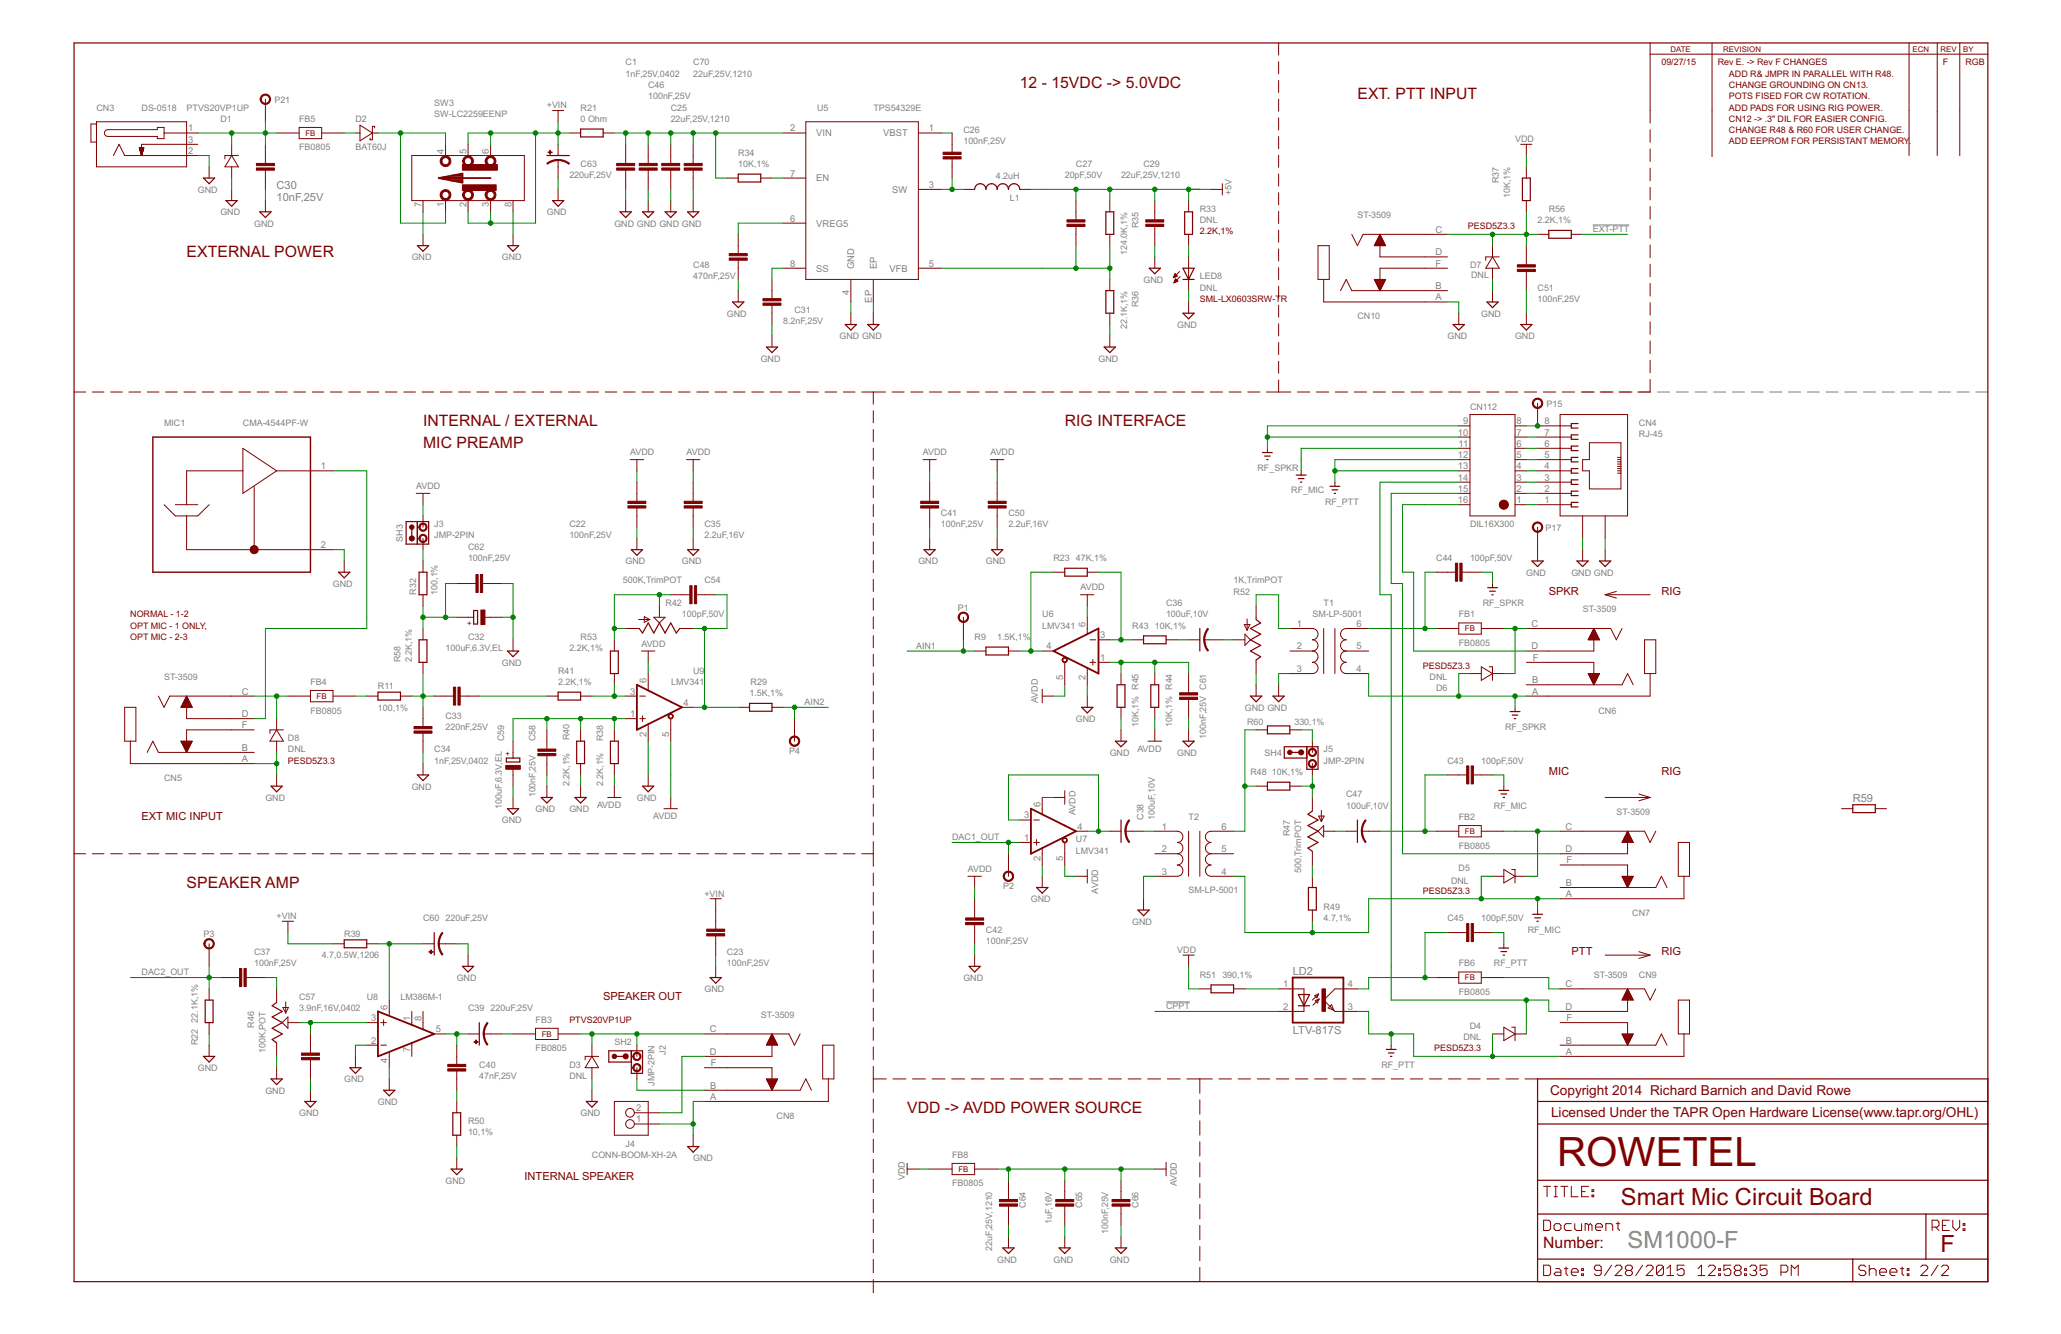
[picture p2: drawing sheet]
<svg xmlns="http://www.w3.org/2000/svg" width="432mm" height="279mm" viewBox="0 0 432 279" stroke-linecap="round" stroke-linejoin="round" font-family="sans-serif">
<defs><g id="words">
<text font-size="9.5" fill="#800000" x="326.2" y="244.3">ROWETEL</text>
<g font-size="5.5" fill="#800000">
<text x="339.6" y="252.4">Smart Mic Circuit Board</text>
<text x="406.6" y="262.3">F</text>
</g>
<text font-size="5.5" fill="#808080" x="341" y="261.4">SM1000-F</text>
<g font-size="3.7" fill="#800000">
<text x="213.6" y="18.4">12 - 15VDC -&gt; 5.0VDC</text>
<text x="284.4" y="20.8">EXT. PTT INPUT</text>
<text x="39.1" y="53.8">EXTERNAL POWER</text>
<text x="88.6" y="89.2">INTERNAL / EXTERNAL</text>
<text x="223.1" y="89.2">RIG INTERFACE</text>
<text x="88.6" y="93.9">MIC PREAMP</text>
<text x="39.1" y="185.9">SPEAKER AMP</text>
<text x="190" y="233.1">VDD -&gt; AVDD POWER SOURCE</text>
<text x="323.3" y="261.4">Number:</text>
</g>
<g font-size="3.2" fill="#800000">
<text x="324.8" y="229.4">Copyright 2014 Richard Barnich and David Rowe</text>
<text x="325" y="234">Licensed Under the TAPR Open Hardware License(www.tapr.org/OHL)</text>
</g>
<g font-size="2.6" fill="#808080">
<text x="58" y="39.7">C30</text>
<text x="58" y="42">10nF,25V</text>
<text x="388.2" y="168">R59</text>
<text x="270.8" y="204.2">LD2</text>
<text x="270.8" y="216.5">LTV-817S</text>
</g>
<g font-size="2.6" fill="#800000">
<text x="324.5" y="124.6">SPKR</text>
<text x="348.1" y="124.6">RIG</text>
<text x="324.5" y="162.3">MIC</text>
<text x="348.1" y="162.3">RIG</text>
<text x="29.7" y="171.7">EXT MIC INPUT</text>
<text x="329.2" y="200">PTT</text>
<text x="348.1" y="200">RIG</text>
<text x="126.4" y="209.5">SPEAKER OUT</text>
<text x="109.9" y="247.2">INTERNAL SPEAKER</text>
</g>
<g font-size="2.2" fill="#808080">
<text x="39.4" y="27.5">1</text>
<text x="39.4" y="29.9">3</text>
<text x="165.6" y="27.5">2</text>
<text x="171" y="28.6">VIN</text>
<text x="185" y="28.6">VBST</text>
<text x="194.6" y="27.5">1</text>
<text x="39.4" y="32.3">2</text>
<text x="93" y="32.3" transform="rotate(-90 93 32.3)">4</text>
<text x="97.7" y="32.3" transform="rotate(-90 97.7 32.3)">5</text>
<text x="102.4" y="32.3" transform="rotate(-90 102.4 32.3)">6</text>
<text x="165.6" y="37">7</text>
<text x="171" y="38">EN</text>
<text x="186.9" y="40.4">SW</text>
<text x="194.6" y="39.3">3</text>
<text x="88.3" y="43.4" transform="rotate(-90 88.3 43.4)">7</text>
<text x="93" y="43.4" transform="rotate(-90 93 43.4)">1</text>
<text x="97.7" y="43.4" transform="rotate(-90 97.7 43.4)">2</text>
<text x="102.4" y="43.4" transform="rotate(-90 102.4 43.4)">3</text>
<text x="107.2" y="43.4" transform="rotate(-90 107.2 43.4)">8</text>
<text x="165.6" y="46.4">6</text>
<text x="171" y="47.4">VREG5</text>
<text x="300.7" y="48.8">C</text>
<text x="300.7" y="53.5">D</text>
<text x="165.6" y="55.8">8</text>
<text x="171" y="56.9">SS</text>
<text x="179" y="56.4" transform="rotate(-90 179 56.4)">GND</text>
<text x="183.7" y="56.4" transform="rotate(-90 183.7 56.4)">EP</text>
<text x="186.4" y="56.9">VFB</text>
<text x="194.6" y="55.8">5</text>
<text x="300.7" y="55.8">F</text>
<text x="177.9" y="61.8" transform="rotate(-90 177.9 61.8)">4</text>
<text x="182.6" y="63.4" transform="rotate(-90 182.6 63.4)">EP</text>
<text x="300.7" y="60.6">B</text>
<text x="300.7" y="62.9">A</text>
<text x="306.6" y="88.9">9</text>
<text x="317.7" y="88.9">8</text>
<text x="323.6" y="88.9">8</text>
<text x="305.5" y="91.2">10</text>
<text x="305.5" y="95.9">12</text>
<text x="305.6" y="93.6">11</text>
<text x="317.7" y="95.9">5</text>
<text x="317.7" y="93.6">6</text>
<text x="317.7" y="91.2">7</text>
<text x="323.6" y="95.9">5</text>
<text x="323.6" y="93.6">6</text>
<text x="323.6" y="91.2">7</text>
<text x="67.2" y="98.3">1</text>
<text x="305.5" y="98.3">13</text>
<text x="305.5" y="100.6">14</text>
<text x="317.7" y="100.6">3</text>
<text x="317.7" y="98.3">4</text>
<text x="323.6" y="100.6">3</text>
<text x="323.6" y="98.3">4</text>
<text x="305.5" y="103">15</text>
<text x="305.5" y="105.4">16</text>
<text x="317.7" y="105.4">1</text>
<text x="317.7" y="103">2</text>
<text x="323.6" y="105.4">1</text>
<text x="323.6" y="103">2</text>
<text x="67.2" y="114.8">2</text>
<text x="227.5" y="131.3" transform="rotate(-90 227.5 131.3)">6</text>
<text x="271.7" y="131.3">1</text>
<text x="284.2" y="131.3">6</text>
<text x="320.9" y="131.3">C</text>
<text x="219.3" y="136">4</text>
<text x="230.5" y="133.7">3</text>
<text x="271.7" y="136">2</text>
<text x="284.2" y="136">5</text>
<text x="320.9" y="136">D</text>
<text x="135.5" y="143.1" transform="rotate(-90 135.5 143.1)">6</text>
<text x="222.7" y="142.5" transform="rotate(-90 222.7 142.5)">5</text>
<text x="227.5" y="142.5" transform="rotate(-90 227.5 142.5)">2</text>
<text x="230.5" y="138.4">1</text>
<text x="271.7" y="140.7">3</text>
<text x="284.2" y="140.7">4</text>
<text x="321" y="143.1">B</text>
<text x="321.1" y="138.4">F</text>
<text x="50.7" y="145.5">C</text>
<text x="132" y="145.5">3</text>
<text x="143.2" y="147.8">4</text>
<text x="321" y="145.5">A</text>
<text x="50.7" y="150.2">D</text>
<text x="50.7" y="152.5">F</text>
<text x="132" y="150.2">1</text>
<text x="135.5" y="154.3" transform="rotate(-90 135.5 154.3)">2</text>
<text x="140.2" y="154.3" transform="rotate(-90 140.2 154.3)">5</text>
<text x="50.7" y="157.3">B</text>
<text x="50.7" y="159.6">A</text>
<text x="214.6" y="171.4">3</text>
<text x="218" y="169" transform="rotate(-90 218 169)">6</text>
<text x="225.8" y="173.8">4</text>
<text x="243.4" y="173.8">1</text>
<text x="255.9" y="173.8">6</text>
<text x="328" y="173.8">C</text>
<text x="214.6" y="176.1">1</text>
<text x="243.4" y="178.5">2</text>
<text x="255.9" y="178.5">5</text>
<text x="328" y="178.5">D</text>
<text x="218" y="180.2" transform="rotate(-90 218 180.2)">2</text>
<text x="222.7" y="180.2" transform="rotate(-90 222.7 180.2)">5</text>
<text x="243.4" y="183.2">3</text>
<text x="255.9" y="183.2">4</text>
<text x="328.1" y="185.6">B</text>
<text x="328.2" y="180.8">F</text>
<text x="328.1" y="187.9">A</text>
<text x="268.8" y="206.8">1</text>
<text x="282.4" y="206.8">4</text>
<text x="328" y="206.8">C</text>
<text x="77.8" y="213.9">3</text>
<text x="81.2" y="211.5" transform="rotate(-90 81.2 211.5)">6</text>
<text x="85.9" y="213.9" transform="rotate(-90 85.9 213.9)">1</text>
<text x="88.3" y="213.9" transform="rotate(-90 88.3 213.9)">8</text>
<text x="268.8" y="211.5">2</text>
<text x="282.4" y="211.5">3</text>
<text x="328" y="211.5">D</text>
<text x="328.2" y="213.9">F</text>
<text x="77.8" y="218.6">2</text>
<text x="85.9" y="220.3" transform="rotate(-90 85.9 220.3)">7</text>
<text x="91.3" y="216.2">5</text>
<text x="148.7" y="216.2">C</text>
<text x="148.7" y="220.9">D</text>
<text x="328.1" y="218.6">B</text>
<text x="328.1" y="220.9">A</text>
<text x="81.2" y="222.7" transform="rotate(-90 81.2 222.7)">4</text>
<text x="148.9" y="223.3">F</text>
<text x="133.3" y="232.7">2</text>
<text x="148.8" y="228">B</text>
<text x="148.8" y="230.4">A</text>
<text x="133.3" y="235.1">1</text>
</g>
<g font-size="2.1" fill="#808080">
<text x="131.1" y="16.1">1nF,25V,0402</text>
<text x="131.1" y="13.7">C1</text>
<text x="145.2" y="16.1">22uF,25V,1210</text>
<text x="145.2" y="13.7">C70</text>
<text x="20.2" y="23.1">CN3</text>
<text x="29.7" y="23.1">DS-0518</text>
<text x="39.1" y="23.1">PTVS20VP1UP</text>
<text x="57.5" y="21.5">P21</text>
<text x="91" y="22.1">SW3</text>
<text x="114.6" y="22.7">+VIN</text>
<text x="121.6" y="23.1">R21</text>
<text x="135.8" y="20.8">100nF,25V</text>
<text x="135.8" y="18.4">C46</text>
<text x="140.5" y="23.1">C25</text>
<text x="171.2" y="23.1">U5</text>
<text x="183" y="23.1">TPS54329E</text>
<text x="46.2" y="25.5">D1</text>
<text x="62.7" y="25.5">FB5</text>
<text x="74.5" y="25.5">D2</text>
<text x="91" y="24.5">SW-LC2259EENP</text>
<text x="121.6" y="25.5">0 Ohm</text>
<text x="140.5" y="25.5">22uF,25V,1210</text>
<text x="201.8" y="27.9">C26</text>
<text x="317.4" y="29.8">VDD</text>
<text x="62.7" y="31.5">FB0805</text>
<text x="74.5" y="31.4">BAT60J</text>
<text x="121.6" y="34.9">C63</text>
<text x="154.7" y="34.9">10K,1%</text>
<text x="154.7" y="32.6">R34</text>
<text x="201.8" y="30.2">100nF,25V</text>
<text x="225.4" y="34.9">C27</text>
<text x="239.6" y="34.9">C29</text>
<text x="41.5" y="40.4">GND</text>
<text x="119.3" y="37.3">220uF,25V</text>
<text x="208.7" y="37.4">4.2uH</text>
<text x="223.1" y="37.3">20pF,50V</text>
<text x="234.9" y="37.3">22uF,25V,1210</text>
<text x="258" y="40.8" transform="rotate(-90 258 40.8)">+5V</text>
<text x="314" y="38.4" transform="rotate(-90 314 38.4)">R37</text>
<text x="316.4" y="41.5" transform="rotate(-90 316.4 41.5)">10K,1%</text>
<text x="46.2" y="45.1">GND</text>
<text x="53.2" y="47.4">GND</text>
<text x="114.6" y="45.1">GND</text>
<text x="128.7" y="47.4">GND GND GND GND</text>
<text x="211.6" y="42.1">L1</text>
<text x="238.5" y="47.8" transform="rotate(-90 238.5 47.8)">R35</text>
<text x="251.4" y="46.7">DNL</text>
<text x="251.4" y="44.4">R33</text>
<text x="284.4" y="45.7">ST-3509</text>
<text x="322.1" y="46.7">2.2K,1%</text>
<text x="324.5" y="44.4">R56</text>
<text x="236.2" y="53.5" transform="rotate(-90 236.2 53.5)">124.0K,1%</text>
<text x="333.7" y="48.6">EXT-PTT</text>
<text x="86.3" y="54.5">GND</text>
<text x="105.1" y="54.5">GND</text>
<text x="145.2" y="58.5">470nF,25V</text>
<text x="145.2" y="56.2">C48</text>
<text x="239.6" y="59.2">GND</text>
<text x="251.4" y="58.5">LED8</text>
<text x="308" y="56.2">D7</text>
<text x="308.2" y="58.3">DNL</text>
<text x="166.5" y="65.6">C31</text>
<text x="238.5" y="64.3" transform="rotate(-90 238.5 64.3)">R36</text>
<text x="251.4" y="60.9">DNL</text>
<text x="322.1" y="63.2">100nF,25V</text>
<text x="322.1" y="60.9">C51</text>
<text x="152.3" y="66.3">GND</text>
<text x="164.1" y="68">8.2nF,25V</text>
<text x="175.9" y="71">GND GND</text>
<text x="236.2" y="68.9" transform="rotate(-90 236.2 68.9)">22.1K,1%</text>
<text x="246.7" y="68.7">GND</text>
<text x="284.4" y="66.9">CN10</text>
<text x="303.3" y="71">GND</text>
<text x="310.3" y="66.3">GND</text>
<text x="317.4" y="71">GND</text>
<text x="159.4" y="75.7">GND</text>
<text x="230.1" y="75.7">GND</text>
<text x="34.4" y="89.2">MIC1</text>
<text x="50.9" y="89.2">CMA-4544PF-W</text>
<text x="308" y="85.9">CN112</text>
<text x="324" y="85.2">P15</text>
<text x="343.4" y="89.2">CN4</text>
<text x="132" y="95.3">AVDD</text>
<text x="143.8" y="95.3">AVDD</text>
<text x="193.4" y="95.3">AVDD</text>
<text x="207.5" y="95.3">AVDD</text>
<text x="343.4" y="91.5">RJ-45</text>
<text x="263.5" y="98.6">RF_SPKR</text>
<text x="87.2" y="102.4">AVDD</text>
<text x="270.5" y="103.3">RF_MIC</text>
<text x="277.6" y="105.7">RF_PTT</text>
<text x="84.4" y="113.5" transform="rotate(-90 84.4 113.5)">SH3</text>
<text x="91" y="112.8">JMP-2PIN</text>
<text x="91" y="110.4">J3</text>
<text x="119.3" y="112.8">100nF,25V</text>
<text x="119.3" y="110.4">C22</text>
<text x="147.6" y="112.8">2.2uF,16V</text>
<text x="147.6" y="110.4">C35</text>
<text x="197.1" y="110.4">100nF,25V</text>
<text x="197.1" y="108.1">C41</text>
<text x="211.3" y="110.4">2.2uF,16V</text>
<text x="211.3" y="108.1">C50</text>
<text x="308" y="110.4">DIL16X300</text>
<text x="323.8" y="111.1">P17</text>
<text x="98.1" y="117.5">100nF,25V</text>
<text x="98.1" y="115.1">C62</text>
<text x="131.1" y="118.2">GND</text>
<text x="142.9" y="118.2">GND</text>
<text x="192.4" y="118.2">GND</text>
<text x="206.6" y="118.2">GND</text>
<text x="220.7" y="117.5">R23</text>
<text x="225.4" y="117.5">47K,1%</text>
<text x="300.9" y="117.5">C44</text>
<text x="308" y="117.5">100pF,50V</text>
<text x="69.8" y="122.9">GND</text>
<text x="87.2" y="124.6" transform="rotate(-90 87.2 124.6)">R32</text>
<text x="91.7" y="124.6" transform="rotate(-90 91.7 124.6)">100,1%</text>
<text x="130.5" y="122.2">500K,TrimPOT</text>
<text x="147.6" y="122.2">C54</text>
<text x="226.4" y="123.6">AVDD</text>
<text x="258.5" y="122.2">1K,TrimPOT</text>
<text x="258.5" y="124.6">R52</text>
<text x="319.8" y="120.6">GND</text>
<text x="329.2" y="120.6">GND GND</text>
<text x="139.4" y="126.9">R42</text>
<text x="142.9" y="129.3">100pF,50V</text>
<text x="200.7" y="127.9">P1</text>
<text x="218.4" y="131.6">LMV341</text>
<text x="218.4" y="129.3">U6</text>
<text x="237.2" y="131.6">R43</text>
<text x="241.9" y="131.6">10K,1%</text>
<text x="244.3" y="129.3">100uF,10V</text>
<text x="244.3" y="126.9">C36</text>
<text x="275" y="129.3">SM-LP-5001</text>
<text x="277.3" y="126.9">T1</text>
<text x="305.6" y="129.3">FB1</text>
<text x="310.6" y="126.9">RF_SPKR</text>
<text x="331.6" y="128.2">ST-3509</text>
<text x="93.3" y="136.4">100uF,6.3V,EL</text>
<text x="98.1" y="134">C32</text>
<text x="119.3" y="136.4">2.2K,1%</text>
<text x="121.6" y="134">R53</text>
<text x="134.4" y="135.4">AVDD</text>
<text x="191.9" y="135.9">AIN1</text>
<text x="204.2" y="134">R9</text>
<text x="208.9" y="134">1.5K,1%</text>
<text x="305.6" y="135.3">FB0805</text>
<text x="34.4" y="142.4">ST-3509</text>
<text x="65" y="143.4">FB4</text>
<text x="83.9" y="138.7" transform="rotate(-90 83.9 138.7)">R58</text>
<text x="86.3" y="138.7" transform="rotate(-90 86.3 138.7)">2.2K,1%</text>
<text x="105.1" y="139.4">GND</text>
<text x="116.9" y="143.4">2.2K,1%</text>
<text x="116.9" y="141.1">R41</text>
<text x="140.6" y="143.4">LMV341</text>
<text x="145.2" y="141.1">U9</text>
<text x="157.3" y="143.4">R29</text>
<text x="299.5" y="142.4">DNL</text>
<text x="65" y="149.4">FB0805</text>
<text x="79.2" y="148.9">100,1%</text>
<text x="79.2" y="144.4">R11</text>
<text x="157" y="145.8">1.5K,1%</text>
<text x="168.6" y="147.7">AIN2</text>
<text x="217.4" y="147.2" transform="rotate(-90 217.4 147.2)">AVDD</text>
<text x="260.8" y="148.9">GND GND</text>
<text x="300.9" y="144.7">D6</text>
<text x="334.9" y="149.5">CN6</text>
<text x="60.3" y="155.2">D8</text>
<text x="93.3" y="152.9">220nF,25V</text>
<text x="93.3" y="150.5">C33</text>
<text x="105.6" y="155.2" transform="rotate(-90 105.6 155.2)">C59</text>
<text x="112.2" y="155.2" transform="rotate(-90 112.2 155.2)">C58</text>
<text x="119.3" y="155" transform="rotate(-90 119.3 155)">R40</text>
<text x="126.4" y="155.2" transform="rotate(-90 126.4 155.2)">R38</text>
<text x="225.4" y="151.2">GND</text>
<text x="238.5" y="152.3" transform="rotate(-90 238.5 152.3)">10K,1% R45</text>
<text x="245.6" y="152.3" transform="rotate(-90 245.6 152.3)">10K,1% R44</text>
<text x="252.7" y="154.7" transform="rotate(-90 252.7 154.7)">100nF,25V C61</text>
<text x="261.3" y="151.9">R60</text>
<text x="271.2" y="151.9">330,1%</text>
<text x="315.4" y="152.9">RF_SPKR</text>
<text x="60.3" y="157.6">DNL</text>
<text x="91" y="159.9">1nF,25V,0402</text>
<text x="91" y="157.6">C34</text>
<text x="165.4" y="158">P4</text>
<text x="232.5" y="158.3">GND</text>
<text x="238.3" y="157.5">AVDD</text>
<text x="246.7" y="158.3">GND</text>
<text x="265" y="158.4">SH4</text>
<text x="277.3" y="159.9">JMP-2PIN</text>
<text x="277.3" y="157.6">J5</text>
<text x="303.3" y="159.9">C43</text>
<text x="310.3" y="159.9">100pF,50V</text>
<text x="34.4" y="163.6">CN5</text>
<text x="55.6" y="167.7">GND</text>
<text x="86.3" y="165.4">GND</text>
<text x="112.2" y="167" transform="rotate(-90 112.2 167)">100nF,25V</text>
<text x="119.3" y="164.7" transform="rotate(-90 119.3 164.7)">2.2K,1%</text>
<text x="126.4" y="164.7" transform="rotate(-90 126.4 164.7)">2.2K,1%</text>
<text x="133.4" y="167.7">GND</text>
<text x="262" y="162.3">R48</text>
<text x="266.5" y="162.3">10K,1%</text>
<text x="282" y="167">C47</text>
<text x="105.1" y="169.4" transform="rotate(-90 105.1 169.4)">100uF,6.3V,EL</text>
<text x="105.1" y="172.4">GND</text>
<text x="112.2" y="170.1">GND</text>
<text x="119.3" y="170.1">GND</text>
<text x="125.1" y="169.3">AVDD</text>
<text x="136.9" y="171.6">AVDD</text>
<text x="225.3" y="170.7" transform="rotate(-90 225.3 170.7)">AVDD</text>
<text x="239.6" y="171.7" transform="rotate(-90 239.6 171.7)">C38</text>
<text x="241.9" y="171.7" transform="rotate(-90 241.9 171.7)">100uF,10V</text>
<text x="249" y="171.7">T2</text>
<text x="282" y="169.4">100uF,10V</text>
<text x="305.6" y="171.7">FB2</text>
<text x="313" y="169.4">RF_MIC</text>
<text x="338.7" y="170.7">ST-3509</text>
<text x="199.5" y="176">DAC1_OUT</text>
<text x="225.4" y="178.8">LMV341</text>
<text x="225.4" y="176.5">U7</text>
<text x="270.2" y="175.2" transform="rotate(-90 270.2 175.2)">R47</text>
<text x="305.6" y="177.8">FB0805</text>
<text x="202.8" y="182.6">AVDD</text>
<text x="272.6" y="182.9" transform="rotate(-90 272.6 182.9)">500,TrimPOT</text>
<text x="304" y="185.1">DNL</text>
<text x="305.6" y="182.5">D5</text>
<text x="147.6" y="187.8">+VIN</text>
<text x="210.2" y="186.3">P2</text>
<text x="216" y="189">GND</text>
<text x="230" y="187.2" transform="rotate(-90 230 187.2)">AVDD</text>
<text x="249" y="187.1">SM-LP-5001</text>
<text x="277.3" y="190.6">R49</text>
<text x="342" y="191.9">CN7</text>
<text x="42.6" y="196.3">P3</text>
<text x="58" y="192.5">+VIN</text>
<text x="72.1" y="196.3">R39</text>
<text x="88.6" y="193">C60</text>
<text x="93.3" y="193">220uF,25V</text>
<text x="206.6" y="197.7">100nF,25V</text>
<text x="206.6" y="195.3">C42</text>
<text x="237.2" y="193.7">GND</text>
<text x="277.3" y="193">4.7,1%</text>
<text x="303.3" y="193">C45</text>
<text x="310.3" y="193">100pF,50V</text>
<text x="320.1" y="195.3">RF_MIC</text>
<text x="53.2" y="202.4">100nF,25V</text>
<text x="53.2" y="200">C37</text>
<text x="67.4" y="200.7">4.7,0.5W,1206</text>
<text x="152.3" y="202.4">100nF,25V</text>
<text x="152.3" y="200">C23</text>
<text x="246.7" y="199.6">VDD</text>
<text x="305.6" y="202.4">FB6</text>
<text x="313" y="202.4">RF_PTT</text>
<text x="29.7" y="204.3">DAC2_OUT</text>
<text x="62.7" y="209.5">C57</text>
<text x="76.8" y="209.5">U8</text>
<text x="83.9" y="209.5">LM386M-1</text>
<text x="95.7" y="205.5">GND</text>
<text x="147.6" y="207.8">GND</text>
<text x="201.8" y="205.5">GND</text>
<text x="251.4" y="204.8">R51</text>
<text x="256.1" y="204.8">390,1%</text>
<text x="305.6" y="208.4">FB0805</text>
<text x="333.9" y="204.8">ST-3509</text>
<text x="343.4" y="204.8">CN9</text>
<text x="41.5" y="214.2" transform="rotate(-90 41.5 214.2)">22.1K,1%</text>
<text x="53.2" y="215.3" transform="rotate(-90 53.2 215.3)">R46</text>
<text x="62.7" y="211.8">3.9nF,16V,0402</text>
<text x="98.1" y="211.8">C39</text>
<text x="102.8" y="211.8">220uF,25V</text>
<text x="112.2" y="214.2">FB3</text>
<text x="159.4" y="213.1">ST-3509</text>
<text x="244.3" y="211.4">CPPT</text>
<text x="308" y="215.5">D4</text>
<text x="41.5" y="218.9" transform="rotate(-90 41.5 218.9)">R22</text>
<text x="55.6" y="220.5" transform="rotate(-90 55.6 220.5)">100K,POT</text>
<text x="112.2" y="220.2">FB0805</text>
<text x="128.7" y="218.9">SH2</text>
<text x="139.5" y="220.9" transform="rotate(-90 139.5 220.9)">J2</text>
<text x="306.6" y="217.9">DNL</text>
<text x="41.5" y="224.3">GND</text>
<text x="72.1" y="226.7">GND</text>
<text x="100.4" y="226">47nF,25V</text>
<text x="100.4" y="223.6">C40</text>
<text x="119.3" y="226">DNL</text>
<text x="119.3" y="223.6">D3</text>
<text x="137.1" y="227.4" transform="rotate(-90 137.1 227.4)">JMP-2PIN</text>
<text x="289.4" y="223.6">RF_PTT</text>
<text x="55.6" y="229">GND</text>
<text x="62.7" y="233.8">GND</text>
<text x="79.2" y="231.4">GND</text>
<text x="121.6" y="233.8">GND</text>
<text x="98.1" y="237.8">10,1%</text>
<text x="98.1" y="235.4">R50</text>
<text x="162.7" y="234.4">CN8</text>
<text x="124" y="242.5">CONN-BOOM-XH-2A</text>
<text x="131.1" y="240.1">J4</text>
<text x="145.2" y="243.2">GND</text>
<text x="199.5" y="242.5">FB8</text>
<text x="93.3" y="247.9">GND</text>
<text x="189.6" y="247.2" transform="rotate(-90 189.6 247.2)">VDD</text>
<text x="199.5" y="248.5">FB0805</text>
<text x="246.6" y="248.5" transform="rotate(-90 246.6 248.5)">AVDD</text>
<text x="214.9" y="253" transform="rotate(-90 214.9 253)">C64</text>
<text x="220.4" y="256.4" transform="rotate(-90 220.4 256.4)">1uF,16V</text>
<text x="226.7" y="253" transform="rotate(-90 226.7 253)">C65</text>
<text x="238.5" y="253" transform="rotate(-90 238.5 253)">C66</text>
<text x="207.9" y="261.9" transform="rotate(-90 207.9 261.9)">22uF,25V,1210</text>
<text x="232.2" y="258.5" transform="rotate(-90 232.2 258.5)">100nF,25V</text>
<text x="208.9" y="264.4">GND</text>
<text x="220.7" y="264.4">GND</text>
<text x="232.5" y="264.4">GND</text>
</g>
<g font-size="2.1" fill="#800000">
<text x="348.1" y="13.7">09/27/15</text>
<text x="359.9" y="13.7">Rev E. -&gt; Rev F CHANGES</text>
<text x="362.2" y="16.1">ADD R&amp; JMPR IN PARALLEL WITH R48.</text>
<text x="407" y="13.7">F</text>
<text x="411.8" y="13.7">RGB</text>
<text x="362.2" y="18.4">CHANGE GROUNDING ON CN13.</text>
<text x="362.2" y="20.8">POTS FISED FOR CW ROTATION.</text>
<text x="362.2" y="23.1">ADD PADS FOR USING RIG POWER.</text>
<text x="362.2" y="25.5">CN12 -&gt; .3&quot; DIL FOR EASIER CONFIG.</text>
<text x="362.2" y="27.9">CHANGE R48 &amp; R60 FOR USER CHANGE.</text>
<text x="362.2" y="30.2">ADD EEPROM FOR PERSISTANT MEMORY.</text>
<text x="251.4" y="49.1">2.2K,1%</text>
<text x="307.6" y="48">PESD5Z3.3</text>
<text x="251.4" y="63.2">SML-LX0603SRW-TR</text>
<text x="27.3" y="129.3">NORMAL - 1-2</text>
<text x="27.3" y="131.6">OPT MIC - 1 ONLY,</text>
<text x="27.3" y="134">OPT MIC - 2-3</text>
<text x="298.1" y="140">PESD5Z3.3</text>
<text x="60.3" y="159.9">PESD5Z3.3</text>
<text x="298.1" y="187.2">PESD5Z3.3</text>
<text x="119.3" y="214.2">PTVS20VP1UP</text>
<text x="300.5" y="220.2">PESD5Z3.3</text>
</g>
<g font-size="1.8" fill="#800000">
<text x="350" y="10.9">DATE</text>
<text x="361.1" y="10.9">REVISION</text>
<text x="400.7" y="10.9">ECN</text>
<text x="406.6" y="10.9">REV</text>
<text x="411.3" y="10.9">BY</text>
<text x="64" y="28.5">FB</text>
<text x="97.9" y="131">+</text>
<text x="306.9" y="132.2">FB</text>
<text x="66.3" y="146.4">FB</text>
<text x="107" y="158.4" transform="rotate(-90 107 158.4)">+</text>
<text x="306.9" y="174.7">FB</text>
<text x="306.9" y="205.3">FB</text>
<text x="113.5" y="217.1">FB</text>
<text x="200.8" y="245.4">FB</text>
</g>
</g></defs>
<g fill="none" stroke="#808080" stroke-width=".21">
<path d="M333.7 47.1h7.7M331.6 82.1h2.5M335.5 82.1h2.5M339.4 82.1h2.5M343.3 82.1h2.6M347.3 82.1h2.5M351.2 82.1h2.5M355.1 82.1h2.5M359 82.1h2.6M362.9 82.1h2.6M366.9 82.1h2.5M370.8 82.1h2.5"/>
<path d="M374.7 82.1h2.6M378.7 82.1h2.5M382.6 82.1h2.5M386.5 82.1h2.5M390.4 82.1h2.5M394.3 82.1h2.6M398.3 82.1h2.5M402.2 82.1h2.5M406.1 82.1h2.5M410 82.1h2.6M414 82.1h2.5M244.3 209.8h5"/>
</g>
<g fill="none" stroke="#800000" stroke-width=".21">
<path d="M267.9 9v2.5M267.9 12.9v2.6M267.9 16.8v2.6M345.7 9v16.8M345.7 11.3h70.8M358.7 9v23.8M400 9v23.6M405.9 9v23.6M410.6 9v23.6M20.2 25.5h18.9v9.4h-18.9zM20.2 26h-1.2v3.8h1.2M22.2 27.3l.4-.1h10.4v-.5h1.4v2.3h-1.4v-.4h-10.4a.72 .72 0 0 1-.7-.5 .72 .72 0 0 1 .3-.8z"/>
<path d="M23.8 32.6l1.1-2.4 1.2 2.4h15.3M29.2 30.9h.9l-.4 1.7zM29.2 30.9h.9M29.2 31.1h.9M29.3 31.2h.8M29.3 31.3h.7M29.3 31.4h.7M29.3 31.5h.7M29.4 31.6h.6M29.4 31.5h.6M29.4 31.6h.5M29.4 31.7h.5"/>
<path d="M29.4 31.8h.5M29.5 32h.3M29.5 32.2h.3M29.6 32.3h.1M29.6 32.4h.1M29.6 32.5h.1M29.8 32.1h-.3M29.8 31.9l-.3 .1M29.9 31.9h-.4M29.9 31.7h-.5M30.1 31.2h-.8M30.1 31.1h-.9"/>
<path d="M30.1 31h-.9M34.4 27.9h7M41.4 30.2h-11.7v2.4M43.8 34.9v2.4M48.5 32.6l1.5 2.3h-2.9zM48.5 30.2v2.4M48.5 34.9v2.4M48.5 39.7v2.3M50 32.6h-2.9v.7M55.6 20.8v4.7M55.6 30.2v4M55.6 35.6v4.1"/>
<path d="M58 27.9h4.7M62.7 26.7h4.7v2.3h-4.7zM67.4 27.9h4.7M74.5 27.9h.9M75.4 26.2l2.6 1.7-2.6 1.6zM78 27.9h1.2M78.5 26.8v-.3h-.5v2.8h-.5v-.4M86.3 32.6h23.6v9.4h-23.6zM93.3 30.2v2.4M98.1 30.2v2.4M102.8 30.2v2.4M115.8 23.2h2.3"/>
<path d="M116.9 23.2v2.3M116.9 30.2v2.4M116.9 33.5v3.8M116.9 39.7v2.3M119.3 27.9h2.3M126.4 27.9h2.3M131.1 30.2v4M131.1 35.6v4.1M135.8 30.2v4M135.8 35.6v4.1M140.5 30.2v4M140.5 35.6v4.1"/>
<path d="M145.2 30.2v4M145.2 35.6v4.1M152.3 37.3h2.4M159.4 37.3h2.3M164.1 27.9h4.7M164.1 37.3h4.7M168.8 25.5h23.6v33h-23.6zM192.4 27.9h4.7M192.4 39.7h4.7M199.5 27.9v4M199.5 33.3v4M201.8 39.7h2.4"/>
<path d="M213.6 39.7h2.4M253.7 39.7h2.4M256.1 38.5v2.3M267.9 20.8v2.5M267.9 24.7v2.5M267.9 28.6v2.5M267.9 32.5v2.6M267.9 36.4v2.6M318.6 30.2h2.4M319.8 30.2v2.4M319.8 34.9v2.4M345.7 27.2v2.6"/>
<path d="M345.7 31.2v2.6M345.7 35.2v2.6M345.7 39.2v2.7M55.6 42v2.4M88.6 42v2.4M88.6 49.1v2.4M93.3 42v2.4M98.1 42v2.4M102.8 42v2.4M107.5 42v2.4M107.5 49.1v2.4M131.1 42v2.4"/>
<path d="M135.8 42v2.4M140.5 42v2.4M145.2 42v2.4M154.7 49.1v4M154.7 54.5v4M161.7 58.5v4M164.1 46.7h4.7M164.1 56.2h4.7M178.3 58.5v4.7M183 58.5v4.7M192.4 56.2h4.7M225.4 42v4"/>
<path d="M225.4 47.4v4.1M232.5 42v2.4M232.5 49.1v2.4M232.5 58.5v2.4M241.9 42v4M241.9 47.4v4.1M241.9 53.8v2.4M245.9 58.1h.1M245.9 58h.3M245.9 57.9h.5M246 59.2h.1M246 59.1h.2"/>
<path d="M246 57.8h.6M246 59h.5M246 57.7h.5M246.1 57.6h.3M246.1 58.9h.6M246.1 57.5h.2M246.1 58.8h.6M246.2 58.7h.4M246.2 57.3l-.4 .9M246.2 57.3l.5 .5M246.2 57.4h.1M246.2 58.6h.3"/>
<path d="M246.3 58.5h.1M246.3 58.4l.5 .5-.8 .3zM246.7 57.8l-.9 .4M247.1 56.9l-1.3 1.3M247.2 57.9l-1.2 1.3M249 42v2.4M249 49.1v2.4M249 53.8v7.1M267.9 40.4v2.5M267.9 44.3v2.5M267.9 48.2v2.5M267.9 52.1v2.6"/>
<path d="M267.9 56v2.6M267.9 60v2.5M276.1 51.5h2.4v7h-2.4zM277.3 58.5v4.7h26M283.2 49.1l1.2 2.4 1.2-2.4h17.7M287.9 58.5h2.4l-1.2 2.4zM288 58.6h2.3M288 51.3h2.2M288 58.7h2.2M288.1 58.8h2.1M288.1 51.2h2.1M288.1 51.1h2"/>
<path d="M288.1 58.9h2M288.2 51h1.9M288.2 59h1.8M288.2 59.1h1.8M288.2 50.9h1.8M288.3 50.8h1.7M288.3 59.2h1.6M288.3 59.3h1.6M288.3 50.7h1.6M288.4 50.5h1.4M288.4 59.4h1.4M288.4 50.4h1.4"/>
<path d="M288.5 59.6h1.3M288.5 59.7h1.2M288.5 50.3h1.2M288.5 50.2h1.2M288.6 59.8h1.1M288.6 59.9h1M288.6 50.1h1M288.6 50h1M288.7 60h.9M288.7 49.9h.8M288.8 49.8h.7M288.8 49.7h.6"/>
<path d="M288.9 49.6h.4M288.9 49.5h.4M289 49.3h.2M289.1 49.2h.1M289.1 49.1h.1M289.1 49.1l1.2 2.4h-2.4zM289.1 51.5v2.3h14.2M303.3 56.2h-14.2v2.3M312.7 53.8l1.4 2.4h-2.8zM312.7 51.5v2.3M312.7 56.2v2.3M314.1 53.8h-2.8v.7"/>
<path d="M319.8 42v2.4M319.8 51.5v4M319.8 56.9v4M322.1 49.1h2.4M329.2 49.1h2.4M345.7 43.3v2.6M345.7 47.3v2.6M345.7 51.3v2.7M345.7 55.3v2.7M345.7 59.4v2.6M154.7 60.9v2.3M161.7 63.9v4.1"/>
<path d="M161.7 70.3v2.4M178.3 65.6v2.4M183 65.6v2.4M232.5 65.6v2.4M232.5 70.3v2.4M249 63.2v2.4M267.9 63.9v2.5M267.9 67.8v2.5M267.9 71.7v2.6M267.9 75.7v2.5M267.9 79.6v2.5M280.9 60.9l1.1-2.4 1.2 2.4h20.1"/>
<path d="M288.7 60.1h.8M288.8 60.2h.7M288.8 60.3h.6M288.9 60.4h.4M288.9 60.5h.4M289 60.6h.2M289.1 60.8h.1M305.6 65.6v2.4M312.7 60.9v2.3M319.8 65.6v2.4M345.7 79.5v2.6h-2.5M345.7 63.4v2.6"/>
<path d="M345.7 67.4v2.6M345.7 71.4v2.7M345.7 75.5v2.6M15.5 82.1h2.4M19.3 82.1h2.5M23.2 82.1h2.4M27 82.1h2.5M30.9 82.1h2.4M34.7 82.1h2.4M38.5 82.1h2.5M42.4 82.1h2.4M46.2 82.1h2.5"/>
<path d="M50 82.1h2.5M50.9 98.6h-11.8v7.1M50.9 93.9l7.1 4.7-7.1 4.7zM53.9 82.1h2.4M57.7 82.1h2.5M58 98.6h11.8M61.6 82.1h2.4M65.4 82.1h2.4M69.2 82.1h2.5M73.1 82.1h2.4M76.9 82.1h2.5M80.8 82.1h2.4"/>
<path d="M84.6 82.1h2.4M88.4 82.1h2.5M92.3 82.1h2.4M96.1 82.1h2.5M99.9 82.1h2.5M103.8 82.1h2.4M107.6 82.1h2.5M111.4 82.1h2.5M115.3 82.1h2.4M119.1 82.1h2.5M123 82.1h2.4M126.8 82.1h2.4"/>
<path d="M130.6 82.1h2.5M132 96.3h2.9M133.4 96.3v2.3M134.5 82.1h2.4M138.3 82.1h2.5M142.2 82.1h2.4M143.8 96.3h2.8M145.2 96.3v2.3M146 82.1h2.4M149.8 82.1h2.5M153.7 82.1h2.4M157.5 82.1h2.5"/>
<path d="M161.3 82.1h2.5M165.2 82.1h2.4M169 82.1h2.4M172.8 82.1h2.5M176.7 82.1h2.4M180.5 82.1h5M183 82.1v2.5M183 86v2.6M183 90v2.5M183 93.9v2.5M183 97.8v2.5M186.9 82.1h2.5"/>
<path d="M190.8 82.1h2.6M193.4 96.3h2.8M194.7 82.1h2.6M194.8 96.3v2.3M198.7 82.1h2.5M202.6 82.1h2.5M206.5 82.1h2.5M207.5 96.3h2.8M208.9 96.3v2.3M210.4 82.1h2.6M214.4 82.1h2.5M218.3 82.1h2.5"/>
<path d="M222.2 82.1h2.5M226.1 82.1h2.6M230 82.1h2.6M234 82.1h2.5M237.9 82.1h2.5M241.8 82.1h2.5M245.7 82.1h2.6M249.7 82.1h2.5M253.6 82.1h2.5M257.5 82.1h2.5M261.4 82.1h2.6M265.3 82.1h5.1"/>
<path d="M265.5 93.9v.9M271.8 82.1h2.6M272.6 98.6v.9M275.8 82.1h2.6M279.8 82.1h2.5M283.7 82.1h2.6M287.7 82.1h2.6M291.7 82.1h2.5M295.6 82.1h2.6M299.6 82.1h2.6M303.5 82.1h2.6M305.6 96.3h2.4"/>
<path d="M305.6 98.6h2.4M305.6 89.2h2.4M305.6 91.5h2.4M305.6 93.9h2.4M307.5 82.1h2.6M308 86.8h9.4v21.3h-9.4zM311.5 82.1h2.5M315.4 82.1h2.6M317.4 96.3h2.4M317.4 98.6h2.4M317.4 89.2h2.4M317.4 91.5h2.4"/>
<path d="M317.4 93.9h2.4M319.4 82.1h2.5M322.1 96.3h7.1M322.1 98.6h7.1M322.1 84.5v4.7h7.1M322.1 91.5h7.1M322.1 93.9h7.1M323.3 82.1h2.6M326.9 86.8h14.1v21.3h-14.1zM327.3 82.1h2.6M331.3 82.1h2.5M333 92.7h6.6v9.7h-6.6v-3.8h-1.4v-2.3h1.4z"/>
<path d="M335.2 82.1h2.6M338.9 96.3h.7M338.9 98.6h.7M338.9 99.1h.7M338.9 98.1h.7M338.9 97.7h.7M338.9 97.2h.7M338.9 96.7h.7M338.9 95.8h.7M339.2 82.1h2.6M34.4 105.7l2.3 2.4h4.7l2.4-2.4M36.7 105.7h4.7"/>
<path d="M39.1 108.1v7h30.7M53.3 101.9v13.2M72.1 117.5v2.3M87.2 103.3h2.8M88.6 103.3v2.4M88.6 108.1v2.3M88.6 112.8v2.3M88.6 117.5v2.3M133.4 101v4M133.4 106.4v4M133.4 112.8v2.3M145.2 101v4"/>
<path d="M145.2 106.4v4M145.2 112.8v2.3M183 101.7v2.6M183 105.7v2.5M183 109.6v2.5M183 113.5v2.5M183 117.4v2.6M194.8 101v4M194.8 106.4v4M194.8 112.8v2.3M208.9 101v4M208.9 106.4v4"/>
<path d="M208.9 112.8v2.3M220.7 119.8h2.4M227.8 119.8h2.3M279.7 101v.9M300.9 119.8h4M305.6 105.7h2.4M305.6 103.3h2.4M305.6 101h2.4M306.3 119.8h4M317.4 105.7h2.4M317.4 103.3h2.4M317.4 101h2.4"/>
<path d="M322.1 105.7h7.1M322.1 103.3h7.1M322.1 101h7.1M322.1 110.4v7.1M331.6 108.1v4.7M331.6 115.1v2.4M336.3 108.1v4.7M336.3 115.1v2.4M88.6 124.6v2.3M88.6 131.6v2.4M88.6 138.7v2.4M95.7 129.3h3.5"/>
<path d="M95.7 122.2h4M101.1 122.2h4M101.6 129.3h3.5M107.5 134v2.4M128.7 134v2.4M131.1 131.6h2.8M133.8 129.8h2.3M134.4 136.4h2.8M135 129.2l1.1 .6-1.1 .5zM135.8 136.4v2.3M137 129.3h2.3l-1.1 1.2zM138.2 126.9v2.4"/>
<path d="M140.5 124.6h4M142.4 131.6h2.8M145.9 124.6h4M183 121.3v2.6M183 125.3v2.5M183 129.2v2.5M183 133.1v2.6M183 137v2.6M201.8 129.3v4.7M204.2 136.4h2.4M211.3 136.4h2.3M218.4 136.4h2.3"/>
<path d="M223.1 138.7v4.7M226.4 124.6h2.8M227.8 124.6v2.3M227.8 129.3v3.5M227.8 139.9v3.5M228.4 138.7h1.2M228.4 134h1.2M229 138.1v1.2M230.1 138.7h2.4M230.1 134h2.4M237.2 134h2.4M244.3 134h2.4"/>
<path d="M249 134h2.4M252.3 134h3.8M258.4 134h2.4M260.7 130.8h1.2l-.6 1.2zM260.8 132.8l1.2 1.2-1.2 1.2zM261.3 129.6v2.4M263.2 126.9v2.9M263.2 138.2v2.9M270.2 131.6h4.8a1.19 1.19 0 0 1 1.1 1.2 1.19 1.19 0 0 1-1.1 1.2 1.17 1.17 0 0 1 1.1 1.2 1.17 1.17 0 0 1-1.1 1.2M270.2 136.4h4.8M275 136.4a1.19 1.19 0 0 1 1.1 1.1 1.19 1.19 0 0 1-1.1 1.2 1.17 1.17 0 0 1 1.1 1.2 1.17 1.17 0 0 1-1.1 1.2h-4.8M277.3 131.6v9.5"/>
<path d="M279.7 131.6v9.5M282 136.4a1.19 1.19 0 0 0-1.1 1.1 1.19 1.19 0 0 0 1.1 1.2 1.17 1.17 0 0 0-1.1 1.2 1.17 1.17 0 0 0 1.1 1.2h4.7M282 136.4h4.7M286.7 131.6h-4.7a1.19 1.19 0 0 0-1.1 1.2 1.19 1.19 0 0 0 1.1 1.2 1.17 1.17 0 0 0-1.1 1.2 1.17 1.17 0 0 0 1.1 1.2M300.9 131.6h4.7M305.6 130.5h4.7v2.3h-4.7zM310.3 131.6h4.8M310.3 139.7l2.4 1.4-2.4 1.4zM312 139.7h.7v2.8M312.7 122.2v.9M319.8 138.7h14.1v2.4M319.8 131.6h17.7l1.1 2.4 1.2-2.4"/>
<path d="M332.8 133.9h2.2M332.9 133.8h2.1M332.9 133.6h2M333 133.5h1.9M333 133.4h1.8M333.1 133.3h1.7M333.1 133.2h1.6M333.2 133.1h1.5M333.2 133h1.4M333.3 132.9h1.2M333.4 132.8h1.1M333.4 132.7h1"/>
<path d="M333.5 132.5h.9M333.5 132.4h.8M333.6 132.3h.7M333.7 132.2h.5M333.7 132.1h.5M333.8 132h.3M333.8 131.9h.3M333.9 131.8h.1M333.9 131.7h.1M333.9 131.6l1.2 2.4h-2.4zM333.9 134v2.4h-14.1M336.3 124.6h9.4"/>
<path d="M336.3 124.6l2.3 .7M338.6 123.9l-2.3 .7M344.6 134h2.3v7.1h-2.3zM26.1 148.1h2.4v7.1h-2.4zM27.3 155.2v4.7h26M30.8 157.6l1.2-2.4 1.2 2.4h20.1M33.2 145.8l1.2 2.3 1.2-2.3h17.7M37.9 155.2h2.4l-1.2 2.4zM37.9 155.3h2.4M38 148h2.2M38 155.4h2.2M38 155.5h2.1"/>
<path d="M38 147.9h2.2M38.1 147.8h2M38.1 155.6h2M38.1 147.7h1.9M38.2 155.7h1.8M38.2 155.8h1.8M38.2 147.6h1.8M38.2 147.5h1.7M38.3 155.9h1.6M38.3 156h1.6M38.3 147.4h1.6M38.4 147.3h1.4"/>
<path d="M38.4 156.1h1.4M38.4 147.2h1.4M38.4 156.3h1.4M38.5 156.4h1.2M38.5 147h1.2M38.5 146.9h1.2M38.5 156.5h1.1M38.6 156.6h1M38.6 146.8h1M38.6 146.7h1M38.7 156.7h.8M38.7 146.6h.8"/>
<path d="M38.7 156.8h.8M38.7 146.5h.7M38.8 156.9h.6M38.8 146.4h.6M38.8 157h.6M38.9 157.1h.4M38.9 146.3h.4M38.9 146.2h.4M38.9 157.2h.4M39 157.4h.2M39 146h.2M39 145.9h.2"/>
<path d="M39 157.5h.2M39.1 148.1v2.4h14.2M39.1 145.8l1.2 2.3h-2.4zM39.1 157.6h.1M53.3 152.9h-14.2v2.3M58 150.5v2.4M58 155.2v2.4M58 152.9l1.4 2.3h-2.8zM59.4 152.9h-2.8v.7M60.3 145.8h4.7M65 144.6h4.8v2.4h-4.8zM69.8 145.8h4.7"/>
<path d="M76.8 145.8h2.4M83.9 145.8h2.4M88.6 148.1v4.1M88.6 153.6v4M88.6 159.9v2.4M91 145.8h4M96.4 145.8h4M107.5 155.2v3.6M114.6 145.8h2.3M114.6 152.9v4M114.6 158.3v4M121.6 152.9v2.3"/>
<path d="M121.6 159.9v2.4M121.6 145.8h2.4M128.7 141.1v2.3M128.7 152.9v2.3M128.7 159.9v2.4M131.1 145.8h2.3M131.1 150.5h2.3M134 145.8h1.2M134 150.5h1.2M134.6 149.9v1.2M135.8 141.1v3.5M135.8 151.7v3.5"/>
<path d="M140.5 150.5v4.7M142.9 148.1h2.3M154.7 148.1h2.3M161.7 148.1h2.4M166.5 150.5v4.7M183 141v2.5M183 144.9v2.5M183 148.8v2.5M183 152.7v2.6M183 156.7v2.5M218.4 145.8h2.3M218.4 144.4v2.8"/>
<path d="M227.8 145.8v2.3M234.9 141.1v2.3M234.9 148.1v2.4M234.9 152.9v2.3M240.5 155.2h2.9M241.9 141.1v2.3M241.9 148.1v2.4M241.9 152.9v2.3M249 141.1v4M249 146.5v4M249 152.9v2.3M263.2 143.4v2.4"/>
<path d="M263.2 152.9h2.3M267.9 143.4v2.4M270.2 152.9h2.4M275 155.2v2.4M275 159.9v2.4M308 141.1h2.3M312.7 141.1h2.4M317.4 148.1v.9M319.8 143.4h20l1.2-2.3 1.2 2.3M332.7 141.1h2.4l-1.2 2.3zM332.8 141.1h2.3M332.8 141.2h2.2"/>
<path d="M332.9 141.3h2.1M332.9 141.4h2M333 141.5h1.9M333 141.7h1.8M333.1 141.8h1.7M333.1 141.9h1.6M333.2 142h1.4M333.3 142.1h1.3M333.3 142.2h1.2M333.4 142.3h1.1M333.4 142.4h1M333.5 142.5h.9"/>
<path d="M333.5 142.6h.8M333.6 142.7h.7M333.7 142.9h.5M333.7 143h.5M333.8 143.1h.3M333.8 143.2h.3M333.9 143.3h.1M345.7 141.1v4.7h-25.9M15.5 178.8h2.4M19.3 178.8h2.5M23.2 178.8h2.4M27 178.8h2.5"/>
<path d="M30.9 178.8h2.4M34.7 178.8h2.4M38.5 178.8h2.5M42.4 178.8h2.4M46.2 178.8h2.5M50 178.8h2.5M53.9 178.8h2.4M57.7 178.8h2.5M58 162.3v2.4M61.6 178.8h2.4M65.4 178.8h2.4M69.2 178.8h2.5"/>
<path d="M73.1 178.8h2.4M76.9 178.8h2.5M80.8 178.8h2.4M84.6 178.8h2.4M88.4 178.8h2.5M92.3 178.8h2.4M96.1 178.8h2.5M99.9 178.8h2.5M103.8 178.8h2.4M107.5 161.1v3.6M107.5 167v2.4M107.6 178.8h2.5"/>
<path d="M111.4 178.8h2.5M114.6 164.7v2.3M115.3 178.8h2.4M119.1 178.8h2.5M121.6 164.7v2.3M123 178.8h2.4M126.8 178.8h2.4M127.3 167h2.8M128.7 164.7v2.3M130.6 178.8h2.5M134.5 178.8h2.4M135.8 162.3v2.4"/>
<path d="M138.3 178.8h2.5M139.1 169.4h2.8M140.5 167v2.4M142.2 178.8h2.4M146 178.8h2.4M149.8 178.8h2.5M153.7 178.8h2.4M157.5 178.8h2.5M161.3 178.8h2.5M165.2 178.8h2.4M169 178.8h2.4M172.8 178.8h2.5"/>
<path d="M176.7 178.8h2.4M180.5 178.8h2.5M183 160.6v2.5M183 164.5v2.5M183 168.4v2.6M183 172.4v2.5M183 176.3v5.2M211.3 178.8v4.7M213.6 176.4h2.4M213.6 171.7h2.4M216.6 176.4h1.2M216.6 171.7h1.2"/>
<path d="M217.2 175.9v1.1M218.4 167v3.6M218.4 177.6v3.6M220.7 167h2.4M223.1 165.6v2.8M223.1 176.4v4.8M225.4 174.1h2.4M232.5 174.1h2.4M235.8 174.1h3.8M241.9 174.1h4.8a1.17 1.17 0 0 1 1.1 1.2 1.17 1.17 0 0 1-1.1 1.1 1.19 1.19 0 0 1 1.1 1.2 1.19 1.19 0 0 1-1.1 1.2M241.9 178.8h4.8M246.7 178.8a1.17 1.17 0 0 1 1.1 1.2 1.17 1.17 0 0 1-1.1 1.2 1.19 1.19 0 0 1 1.1 1.2 1.19 1.19 0 0 1-1.1 1.1h-4.8"/>
<path d="M249 174.1v9.4M251.4 174.1v9.4M253.7 178.8a1.17 1.17 0 0 0-1.1 1.2 1.17 1.17 0 0 0 1.1 1.2 1.19 1.19 0 0 0-1.1 1.2 1.19 1.19 0 0 0 1.1 1.1h4.7M253.7 178.8h4.7M258.4 174.1h-4.7a1.17 1.17 0 0 0-1.1 1.2 1.17 1.17 0 0 0 1.1 1.1 1.19 1.19 0 0 0-1.1 1.2 1.19 1.19 0 0 0 1.1 1.2M263.2 164.7h2.3M270.2 164.7h2.4M275 167v2.8M275 178.3v2.9M276.3 170.9h1.1l-.6 1.2zM276.8 169.7v2.4M277.3 174.1h2.4"/>
<path d="M277.3 172.9v2.4l-1.2-1.2zM282 174.1h2.4M285.3 174.1h3.8M300.9 174.1h4.7M303.3 162.3h4M305.6 172.9h4.7v2.4h-4.7zM308.7 162.3h4M310.3 174.1h4.8M315.1 164.7v.8M326.9 174.1h17.7l1.1 2.3 1.2-2.3M336.3 167h9.4M339.9 176.3h2.2"/>
<path d="M339.9 176.2h2.2M340 176.1h2M340 176h2M340.1 175.9h1.8M340.1 175.8h1.8M340.2 175.7h1.6M340.3 175.6h1.4M340.3 175.5h1.4M340.4 175.4h1.2M340.4 175.2h1.2M340.5 175.1h1M340.5 175h1"/>
<path d="M340.6 174.9h.8M340.7 174.8h.7M340.7 174.7h.6M340.8 174.6h.4M340.8 174.5h.4M340.9 174.4h.2M340.9 174.3h.2M341 174.1h.1M341 176.4v2.4h-14.1M341 174.1l1.2 2.3h-2.4zM343.4 166.3l2.3 .7M345.7 167l-2.3 .7"/>
<path d="M351.6 176.4h2.4v7.1h-2.4zM385.8 169.4h2.4M392.9 169.4h2.3M43.8 197.7v4.7M59.1 193h2.4M60.3 193v2.3M69.8 197.7h2.3M76.8 197.7h2.4M88.6 197.7h2.4M91.9 197.7h3.8M148.8 188.2h2.3M149.9 188.2v6.4"/>
<path d="M149.9 196v4M183 182.9v2.6M183 186.9v2.7M183 190.9v2.7M183 195v2.7M183 199.1v2.6M202.8 183.5h2.8M204.2 183.5v2.4M204.2 188.2v4.1M204.2 193.7v4M218.4 183.5v2.4M225.4 183.5h2.4"/>
<path d="M227.8 182.1v2.8M239.6 188.2v2.4M275 183.5v2.4M275 190.6v2.4M303.3 195.3h4M308.7 195.3h4M312.7 183.5h2.4M315.1 182.1l2.3 1.4-2.3 1.4zM315.1 197.7v.9M316.7 182.1h.7v2.8M317.4 183.5h2.4M322.1 190.6v.9"/>
<path d="M326.9 181.2h14.1v2.3M326.9 185.9h20l1.2-2.4 1.1 2.4M339.8 183.5h2.4l-1.2 2.4zM339.9 183.6h2.3M339.9 183.7h2.2M340 183.8h2.1M340 183.9h2M340.1 184h1.8M340.1 184.1h1.8M340.2 184.3h1.6M340.2 184.4h1.6M340.3 184.5h1.4"/>
<path d="M340.4 184.6h1.3M340.4 184.7h1.2M340.5 184.8h1M340.5 184.9h1M340.6 185h.8M340.6 185.1h.8M340.7 185.2h.6M340.7 185.3h.6M340.8 185.5h.4M340.8 185.6h.4M340.9 185.7h.2M341 185.8h.1"/>
<path d="M343.4 199.3l2.3 .7M352.8 183.5v4.7h-25.9M43.8 207.1v2.4M43.8 214.2v2.4M43.8 218.9v2.4M46.2 204.7h4M51.6 204.7h4M58 207.1v2.9M58 218.4v2.9M59.3 211h1.1l-.5 1.2zM59.9 209.8v2.4M60.3 213v2.4l-1.2-1.2z"/>
<path d="M60.3 214.2h2.4M65 216.6v4M76.8 214.2h2.4M76.8 218.9h2.4M79.8 214.2h1.2M79.8 218.9h1.2M80.4 213.6v1.2M81.6 209.5v3.2M86.3 211.8v2.9M86.3 218.4v2.9M88.6 211.8v3.8M91 216.6h2.3"/>
<path d="M95.7 218.9v4M98.1 216.6h2.3M98.1 200v2.4M101.4 216.6h3.7M107.5 216.6h4.7M112.2 215.4h4.7v2.3h-4.7zM116.9 216.6h4.7M124 218.9v2.4M133.4 218.9v2.4M147.6 216.6h17.7l1.2 2.3 1.1-2.3M149.9 202.4v2.3M160.6 218.8h2.3"/>
<path d="M160.7 218.7h2.1M160.7 218.6h2.1M160.8 218.5h1.9M160.8 218.4h1.9M160.9 218.3h1.7M160.9 218.2h1.7M161 218.1h1.5M161 218h1.4M161.1 217.8h1.3M161.2 217.7h1.1M161.2 217.6h1.1M161.3 217.5h.9"/>
<path d="M161.3 217.4h.9M161.4 217.3h.7M161.4 217.2h.7M161.5 217.1h.5M161.5 217h.4M161.6 216.9h.3M161.6 216.7h.2M161.7 216.6h.1M161.7 218.9v2.4h-14.1M161.7 216.6l1.2 2.3h-2.3zM172.4 218.9h2.3v7.1h-2.3zM183 203.1v2.6"/>
<path d="M183 207.1v2.7M183 211.2v2.6M183 215.2v2.7M183 219.3v2.6M204.2 200v2.4M247.8 200h2.4M249 200v2.4M251.4 207.1h2.3M258.4 207.1h2.4M267.9 207.1h5.3v1.2M273.2 210.7v1.1h-5.3M275.4 208.5l.9-.3-.4 .8z"/>
<path d="M275.5 209.6l.9-.4-.4 .9zM276.3 208.2l-1.3 1.3M276.4 209.2l-1.3 1.3M278.3 211.1l.7-.7 .4 1.2zM279.4 211.6l.3 .2h4.7M284.4 207.1h-4.7l-2.4 2.4 2.1 2.1M291.5 218.9v.9M300.9 204.7h4.7M305.6 203.6h4.7v2.3h-4.7zM310.3 204.7h4.8M312.7 216.6h2.4M315.1 215.1l2.3 1.5-2.3 1.4z"/>
<path d="M316.7 215.1h.7v2.9M317.4 216.6h2.4M326.9 214.2h14.1v2.4M326.9 207.1h17.7l1.1 2.4 1.2-2.4M326.9 218.9h20l1.2-2.3 1.1 2.3M336.3 200h9.4M339.8 216.6h2.4l-1.2 2.3zM339.9 216.6h2.2M339.9 209.4h2.2M339.9 216.7h2.2M339.9 209.3h2.2M340 216.9h2"/>
<path d="M340 209.2h2M340 217h2M340 209.1h2M340.1 217.1h1.8M340.1 208.9h1.8M340.1 217.2h1.8M340.1 208.8h1.8M340.2 217.3h1.6M340.2 208.7h1.6M340.3 217.4h1.5M340.3 208.6h1.5M340.3 217.5h1.4"/>
<path d="M340.3 208.5h1.4M340.4 217.6h1.3M340.4 208.4h1.3M340.4 217.7h1.2M340.4 208.3h1.2M340.5 217.8h1M340.5 208.2h1M340.5 218h1M340.5 208.1h1M340.6 218.1h.8M340.6 208h.8M340.6 218.2h.8"/>
<path d="M340.6 207.8h.8M340.7 218.3h.6M340.7 207.7h.6M340.7 218.4h.6M340.7 207.6h.6M340.8 218.5h.4M340.8 207.5h.4M340.8 218.6h.4M340.9 207.4h.2M340.9 218.7h.2M340.9 207.3h.2M341 218.8h.1"/>
<path d="M341 207.2h.1M341 209.5v2.3h-14.1M341 207.1l1.2 2.4h-2.4zM345.7 200l-2.3 .7M351.6 209.5h2.4v7.1h-2.4zM352.8 216.6v4.7h-25.9M58 223.6v2.4M65 222v4M65 228.3v2.4M74.5 221.3v2.3M81.6 220.4v3.2M81.6 226v2.3"/>
<path d="M95.7 224.3v4M95.7 230.7v2.4M95.7 237.8v2.3M124 221.3l1.4 2.3h-2.8zM124 223.6v2.4M124 228.3v2.4M125.4 221.3h-2.8v.7M128.7 230.7h7.1v7.1h-7.1zM132.9 235.4h5.3M132.9 233.1h5.3M133.4 223.6v2.4M145.2 237.8v2.3"/>
<path d="M147.6 223.6h14.1v2.4M147.6 228.3h20l1.2-2.3 1.2 2.3M160.6 226h2.3l-1.2 2.3zM160.6 226.1h2.3M160.7 226.2h2.1M160.7 226.3h2.1M160.8 226.4h1.9M160.8 226.5h1.9M160.9 226.6h1.7M160.9 226.7h1.7M161 226.8h1.5M161.1 226.9h1.3"/>
<path d="M161.1 227.1h1.3M161.2 227.2h1.1M161.2 227.3h1.1M161.3 227.4h.9M161.3 227.5h.9M161.4 227.6h.7M161.4 227.7h.7M161.5 227.8h.5M161.5 227.9h.4M161.6 228h.3M161.6 228.2h.2M161.7 228.3h.1"/>
<path d="M173.5 226v4.7h-25.9M183 223.3v5.5M183 230.2v2.8M183 234.4v2.8M183 238.6v2.8M183 226h2.7M187.1 226h2.7M191.2 226h2.7M195.3 226h2.7M199.4 226h2.7M203.5 226h2.7M207.6 226h2.7"/>
<path d="M211.7 226h2.7M215.8 226h2.7M219.9 226h2.7M224 226h2.7M228.1 226h2.7M232.2 226h2.7M236.3 226h2.8M240.5 226h2.7M244.6 226h2.7M248.7 226h5.3M251.4 226v3M251.4 230.4v3"/>
<path d="M251.4 234.8v2.9M251.4 239.1v3M255.4 226h2.6M259.4 226h2.6M263.4 226h2.6M267.4 226h2.6M271.4 226h2.6M275.4 226h2.6M279.4 226h2.6M283.4 226h2.7M287.4 226h2.7M291.5 226h2.6"/>
<path d="M295.5 226h2.6M299.5 226h2.6M303.5 226h2.6M307.5 226h2.6M311.5 226h2.6M315.5 226h2.6M319.5 226h2.6M95.7 242.5v2.4M183 242.8v2.8M183 247v2.8M183 251.2v2.8M183 255.4v2.8"/>
<path d="M183 259.6v2.8M190.1 244.9h2.3M190.1 243.7v2.3M194.8 244.9h4.7M199.5 243.7h4.7v2.3h-4.7zM204.2 244.9h4.7M211.3 247.2v4M211.3 252.6v4M211.3 259v2.4M223.1 247.2v4M223.1 252.6v4M223.1 259v2.4"/>
<path d="M234.9 247.2v4M234.9 252.6v4M234.9 259v2.4M241.9 244.9h2.4M244.3 243.4v2.9M251.4 243.5v3M251.4 247.9v3M251.4 252.3v3M251.4 256.7v3M323.4 255.6h1.1l.4 .3v1.5l-.4 .3h-1.1zM323.4 248.5h1.5M324.1 248.5v2.2"/>
<path d="M325.6 256.6l.3-.3h.8l.3 .3v.8l-.3 .3h-.8l-.3-.3zM325.6 248.5h.7M325.6 250.7h.7M325.9 248.5v2.2M327 248.5h1.5M327.7 248.5v2.2M329.2 248.5v2.2h1.4M329.2 256.3h-1.1l-.4 .3v.8l.4 .3h1.1M329.9 256.3v1.1l.4 .3h1.1v-1.4M331.4 249.6h.7M332.8 248.5h-1.4v2.2h1.4M332.8 256.6l-.3-.3h-.4v1.4"/>
<path d="M332.8 256.6l.4-.3 .3 .3v1.1M332.8 256.6v1.1M333.5 250.3h.4v.4h-.4zM333.5 249.2h.4v.4h-.4zM334.3 257h1.4v-.4l-.3-.3h-.8l-.3 .3v.8l.3 .3h.8M336.4 257.7v-1.4h1.1l.4 .3v1.1M338.6 256.3h.7M339 255.9v1.5l.3 .3M404.8 257h1.1l.3-.4v-.7l-.3-.3h-1.1v2.1M405.5 257l.7 .7M407 256.6h.7M408.4 255.6h-1.4v2.1h1.4"/>
<path d="M409.1 255.6v1.4l.8 .7 .7-.7v-1.4M411.3 257.4h.4v.3h-.4zM411.3 256.3h.4v.3h-.4zM183 263.8v2.8M183 268v2.8M251.4 261.1v3M251.4 265.5v2.9M323.4 265h1.1l.4 .3v1.5l-.4 .4h-1.1zM325.9 265.7h.8l.3 .4v1.1h-1.1l-.3-.4 .3-.4h1.1M327.7 265.7h.8M328.1 265.3v1.5l.4 .4M329.2 266.4h1.4v-.3l-.3-.4h-.7l-.4 .4v.7l.4 .4h.7"/>
<path d="M331.4 266.8h.3v.4h-.3zM331.4 265.7h.3v.4h-.3zM335.5 266.1h-1.1l-.4-.4v-.4l.4-.3h.7l.4 .3v1.5l-.4 .4h-.7l-.4-.4M337.7 265l-1.5 2.2M338.4 265.3l.3-.3h.7l.4 .3v.4l-1.4 1.5h1.4M340.9 266.1l-.4 .3v.4l.4 .4h.7l.4-.4v-.4l-.4-.3M340.9 266.1l-.4-.4v-.4l.4-.3h.7l.4 .3v.4l-.4 .4M340.9 266.1h.7M344.1 265l-1.4 2.2M344.9 265.3l.3-.3h.8l.3 .3v.4l-1.4 1.5h1.4M348.5 265.3v1.5l-.4 .4h-.7l-.4-.4M348.5 265.3l-.4-.3h-.7l-.4 .3v1.5"/>
<path d="M348.5 265.3l-1.5 1.5M349.2 267.2h1.5M349.2 265.7l.7-.7v2.2M352.8 265h-1.4v1.1l.7-.4h.4l.3 .4v.7l-.3 .4h-.7l-.4-.4M355.7 267.2h1.5M355.7 265.7l.8-.7v2.2M357.9 265.3l.4-.3h.7l.4 .3v.4l-1.5 1.5h1.5M360.1 266.8h.3v.4h-.3zM360.1 265.7h.3v.4h-.3zM362.6 265h-1.4v1.1l.7-.4h.4l.3 .4v.7l-.3 .4h-.8l-.3-.4M363.7 266.1l-.4 .3v.4l.4 .4h.7l.4-.4v-.4l-.4-.3M363.7 266.1l-.4-.4v-.4l.4-.3h.7l.4 .3v.4l-.4 .4"/>
<path d="M363.7 266.1h.7M365.5 266.8h.4v.4h-.4zM365.5 265.7h.4v.4h-.4zM366.6 265.3l.4-.3h.7l.3 .3v.4l-.3 .4M367.3 266.1h.4M367.7 266.1l.3 .3v.4l-.3 .4h-.7l-.4-.4M370.2 265h-1.4v1.1l.7-.4h.4l.3 .4v.7l-.3 .4h-.8l-.3-.4M373.1 266.4h1.1l.4-.3v-.8l-.4-.3h-1.1v2.2M375.3 267.2v-2.2l.7 .7 .7-.7v2.2M390.9 265.3l-.4-.3h-.7l-.4 .3v.4l.4 .4h.7l.4 .3v.4l-.4 .4h-.7l-.4-.4M391.6 266.1l.4-.4h.7l.4 .4v1.1M391.6 265v2.2"/>
<path d="M393.8 266.4h1.4v-.3l-.3-.4h-.7l-.4 .4v.7l.4 .4h.7M396 266.4h1.4v-.3l-.4-.4h-.7l-.3 .4v.7l.3 .4h.7M398.1 265.7h.8M398.5 265.3v1.5l.4 .4M399.6 265.7h.3v.4h-.3zM399.6 266.8h.3v.4h-.3zM402.4 265.3l.4-.3h.7l.4 .3v.4l-1.5 1.5h1.5M406 265l-1.4 2.2M406.8 265.3l.3-.3h.8l.3 .3v.4l-1.4 1.5h1.4"/>
<circle cx="132" cy="233.1" r=".91"/>
<circle cx="132" cy="235.4" r=".91"/>
</g>
<g fill="#800000" stroke="#800000" stroke-width=".21">
<path d="M102 214.2l.2 .1-.5 .8-.2 1.5h-.3l.2-1.3z" fill-rule="evenodd"/>
<path d="M101.2 216.6h.3l.2 1.3 .5 .9-.2 .1-.5-1.1z" fill-rule="evenodd"/>
<path d="M87.9 112.2a.86 .86 0 0 1 1.4 .1 .86 .86 0 0 1-.4 1.3 .86 .86 0 0 1-1.1-.8h.2a.63 .63 0 0 1 .8-.7 .63 .63 0 0 1 .3 1.1 .63 .63 0 0 1-1.1-.2v-.2h-.2z" fill-rule="evenodd"/>
<path d="M87.9 109.9a.86 .86 0 0 1 1.4 0 .86 .86 0 0 1-.4 1.3 .86 .86 0 0 1-1.1-.8h.2a.63 .63 0 0 1 .9-.6 .63 .63 0 0 1 .2 1 .63 .63 0 0 1-1.1-.2v-.2h-.2z" fill-rule="evenodd"/>
<path d="M222.7 175.6a.54 .54 0 0 1 .9 .1 .54 .54 0 0 1-.4 .8 .54 .54 0 0 1-.7-.5h.2a.4 .4 0 0 1 .6-.3 .4 .4 0 0 1 0 .6 .4 .4 0 0 1-.6-.2v-.1h-.2z" fill-rule="evenodd"/>
<path d="M222.7 137.8a.55 .55 0 0 1 .9 .2 .55 .55 0 0 1-.4 .8 .55 .55 0 0 1-.7-.6h.2a.4 .4 0 0 1 .6-.3 .4 .4 0 0 1 0 .7 .4 .4 0 0 1-.6-.2v-.2h-.2z" fill-rule="evenodd"/>
<path d="M236.5 171.7l.2 .2-.7 1.2-.1 1h-.2l.2-1.3z" fill-rule="evenodd"/>
<path d="M235.7 174.1h.2l.3 1.4 .5 .8-.2 .2-.6-1.2z" fill-rule="evenodd"/>
<path d="M253 131.6l.2 .2-.7 1.3-.1 .9h-.2l.2-1.3z" fill-rule="evenodd"/>
<path d="M252.2 134h.2l.3 1.4 .5 .8-.2 .2-.6-1.1z" fill-rule="evenodd"/>
<path d="M286 171.7l.2 .2-.6 1.2-.1 1h-.3l.2-1.3z" fill-rule="evenodd"/>
<path d="M285.2 174.1h.3l.2 1.4 .5 .8-.2 .2-.6-1.2z" fill-rule="evenodd"/>
<path d="M140.1 149.6a.55 .55 0 0 1 .9 .2 .55 .55 0 0 1-.3 .8 .55 .55 0 0 1-.7-.6h.1a.4 .4 0 0 1 .6-.3 .4 .4 0 0 1 .1 .7 .4 .4 0 0 1-.7-.2v-.2h-.1z" fill-rule="evenodd"/>
<path d="M201.1 128.5a1.09 1.09 0 0 1 1.7 .3 1.09 1.09 0 0 1-.7 1.5 1.09 1.09 0 0 1-1.4-1h.3a.86 .86 0 0 1 1.2-.8 .86 .86 0 0 1 .2 1.4 .86 .86 0 0 1-1.4-.4v-.2h-.3z" fill-rule="evenodd"/>
<path d="M210.6 182.7a1.09 1.09 0 0 1 1.6 .3 1.09 1.09 0 0 1-.7 1.6 1.09 1.09 0 0 1-1.3-1.1h.2a.85 .85 0 0 1 1.2-.8 .85 .85 0 0 1 .2 1.4 .85 .85 0 0 1-1.3-.3l-.1-.3h-.2z" fill-rule="evenodd"/>
<path d="M43.1 196.8a1.09 1.09 0 0 1 1.7 .4 1.09 1.09 0 0 1-.7 1.5 1.09 1.09 0 0 1-1.4-1h.2a.86 .86 0 0 1 1.3-.8 .86 .86 0 0 1 .2 1.4 .86 .86 0 0 1-1.4-.4l-.1-.2h-.2z" fill-rule="evenodd"/>
<path d="M165.8 154.4a1.09 1.09 0 0 1 1.6 .3 1.09 1.09 0 0 1-.7 1.6 1.09 1.09 0 0 1-1.3-1.1h.2a.85 .85 0 0 1 1.2-.8 .85 .85 0 0 1 .2 1.4 .85 .85 0 0 1-1.3-.3l-.1-.3h-.2z" fill-rule="evenodd"/>
<path d="M92.6 195.3l.2 .1-.5 .9-.3 1.4h-.2l.2-1.3z" fill-rule="evenodd"/>
<path d="M91.8 197.7h.3l.1 .9 .6 1.3-.2 .1-.6-1.1z" fill-rule="evenodd"/>
<path d="M116.9 33.4l1.3 .2 1.1 .6-.1 .2-.9-.5-1.4-.3z" fill-rule="evenodd"/>
<path d="M114.6 34.2l1.1-.6 1.2-.2v.2l-.9 .2-1.3 .6z" fill-rule="evenodd"/>
<path d="M102 40a1.13 1.13 0 0 1 1.8 .3 1.13 1.13 0 0 1-.8 1.7 1.13 1.13 0 0 1-1.4-1.2h.4a.76 .76 0 0 1 1.1-.6 .76 .76 0 0 1 .2 1.3 .76 .76 0 0 1-1.3-.5v-.2h-.4z" fill-rule="evenodd"/>
<path d="M102 32.9a1.13 1.13 0 0 1 1.8 .4 1.13 1.13 0 0 1-.8 1.6 1.13 1.13 0 0 1-1.4-1.1h.4a.76 .76 0 0 1 1.1-.7 .76 .76 0 0 1 .2 1.3 .76 .76 0 0 1-1.3-.4v-.2h-.4z" fill-rule="evenodd"/>
<path d="M97.3 32.9a1.13 1.13 0 0 1 1.8 .4 1.13 1.13 0 0 1-.8 1.6 1.13 1.13 0 0 1-1.4-1.1h.4a.76 .76 0 0 1 1.1-.7 .76 .76 0 0 1 .1 1.3 .76 .76 0 0 1-1.2-.4v-.2h-.4z" fill-rule="evenodd"/>
<path d="M92.6 32.9a1.12 1.12 0 0 1 1.7 .3 1.12 1.12 0 0 1-.7 1.6 1.12 1.12 0 0 1-1.4-1h.4a.75 .75 0 0 1 1-.8 .75 .75 0 0 1 .3 1.3 .75 .75 0 0 1-1.3-.3v-.2h-.4z" fill-rule="evenodd"/>
<path d="M97.3 40a1.13 1.13 0 0 1 1.8 .3 1.13 1.13 0 0 1-.8 1.7 1.13 1.13 0 0 1-1.4-1.2h.4a.76 .76 0 0 1 1.1-.6 .76 .76 0 0 1 .1 1.3 .76 .76 0 0 1-1.2-.5v-.2h-.4z" fill-rule="evenodd"/>
<path d="M92.6 40a1.12 1.12 0 0 1 1.7 .3 1.12 1.12 0 0 1-.7 1.6 1.12 1.12 0 0 1-1.4-1.1h.4a.75 .75 0 0 1 1-.7 .75 .75 0 0 1 .3 1.2 .75 .75 0 0 1-1.3-.3v-.2h-.4z" fill-rule="evenodd"/>
<path d="M132.8 223.1a.87 .87 0 0 1 1.4 .1 .87 .87 0 0 1-.5 1.3 .87 .87 0 0 1-1.1-.9h.2a.63 .63 0 0 1 .9-.5 .63 .63 0 0 1 .2 1.1 .63 .63 0 0 1-1.1-.4v-.2h-.2z" fill-rule="evenodd"/>
<path d="M132.8 220.7a.87 .87 0 0 1 1.4 .1 .87 .87 0 0 1-.5 1.3 .87 .87 0 0 1-1.1-.8h.2a.63 .63 0 0 1 .9-.6 .63 .63 0 0 1 .1 1.1 .63 .63 0 0 1-1-.3v-.2h-.2z" fill-rule="evenodd"/>
<path d="M274.3 159.4a.87 .87 0 0 1 1.4 0 .87 .87 0 0 1-.5 1.3 .87 .87 0 0 1-1.1-.8h.2a.63 .63 0 0 1 1-.5 .63 .63 0 0 1 .1 1.1 .63 .63 0 0 1-1-.4l-.1-.2h-.2z" fill-rule="evenodd"/>
<path d="M274.3 157.1a.87 .87 0 0 1 1.4 0 .87 .87 0 0 1-.5 1.3 .87 .87 0 0 1-1.1-.8h.2a.63 .63 0 0 1 1-.5 .63 .63 0 0 1 .1 1 .63 .63 0 0 1-1-.3l-.1-.2h-.2z" fill-rule="evenodd"/>
<path d="M321.4 83.7a1.09 1.09 0 0 1 1.7 .3 1.09 1.09 0 0 1-.7 1.5 1.09 1.09 0 0 1-1.4-1h.3a.86 .86 0 0 1 1.2-.8 .86 .86 0 0 1 .2 1.5 .86 .86 0 0 1-1.4-.5v-.2h-.3z" fill-rule="evenodd"/>
<path d="M321.4 109.6a1.09 1.09 0 0 1 1.7 .3 1.09 1.09 0 0 1-.7 1.6 1.09 1.09 0 0 1-1.4-1.1h.3a.86 .86 0 0 1 1.3-.7 .86 .86 0 0 1 .1 1.4 .86 .86 0 0 1-1.4-.4v-.3h-.3z" fill-rule="evenodd"/>
<path d="M54.9 20a1.09 1.09 0 0 1 1.7 .3 1.09 1.09 0 0 1-.8 1.6 1.09 1.09 0 0 1-1.3-1.1h.3a.86 .86 0 0 1 1.2-.7 .86 .86 0 0 1 .1 1.4 .86 .86 0 0 1-1.3-.5v-.2h-.3z" fill-rule="evenodd"/>
<circle cx="86.3" cy="112.8" r=".53"/>
<circle cx="86.3" cy="110.4" r=".47"/>
<circle cx="53.3" cy="115.1" r=".85"/>
<circle cx="131.1" cy="221.3" r=".53"/>
<circle cx="128.7" cy="221.3" r=".47"/>
<circle cx="315.1" cy="105.7" r=".95"/>
<circle cx="272.6" cy="157.6" r=".53"/>
<circle cx="270.2" cy="157.6" r=".47"/>
</g>
<g fill="none" stroke="#800000" stroke-width=".25">
<path d="M15.5 9h401v259.4h-401zM42.6 37.3h2.4l-1.2 1.2zM114.6 32.6h4.7M121.6 27h4.8v1.7h-4.8zM154.7 36.5h4.7v1.6h-4.7zM204.2 39.7a1.19 1.19 0 0 1 1.2-1.2 1.19 1.19 0 0 1 1.2 1.2 1.17 1.17 0 0 1 1.1-1.2 1.17 1.17 0 0 1 1.2 1.2 1.19 1.19 0 0 1 1.2-1.2 1.19 1.19 0 0 1 1.2 1.2 1.17 1.17 0 0 1 1.2-1.2 1.17 1.17 0 0 1 1.1 1.2M319 37.3h1.6v4.7h-1.6zM47.3 42h2.4l-1.2 1.2zM54.4 44.4h2.4l-1.2 1.2zM87.4 51.5h2.4l-1.2 1.1zM106.3 51.5h2.4l-1.2 1.1zM115.8 42h2.3l-1.2 1.2z"/>
<path d="M129.9 44.4h2.4l-1.2 1.2zM134.6 44.4h2.4l-1.2 1.2zM139.3 44.4h2.4l-1.2 1.2zM144.1 44.4h2.3l-1.2 1.2zM231.7 44.4h1.6v4.7h-1.6zM240.8 56.2h2.3l-1.2 1.1zM247.8 56.2h2.4l-1.2 2.3zM247.8 58.5h2.4M248.2 44.4h1.7v4.7h-1.7zM324.5 48.3h4.7v1.6h-4.7zM153.5 63.2h2.4l-1.2 1.2zM160.6 72.7h2.3l-1.2 1.2z"/>
<path d="M177.1 68h2.3l-1.1 1.1zM181.8 68h2.3l-1.1 1.1zM231.3 72.7h2.4l-1.2 1.2zM231.7 60.9h1.6v4.7h-1.6zM247.8 65.6h2.4l-1.2 1.2zM304.4 68h2.4l-1.2 1.1zM311.5 63.2h2.4l-1.2 1.2zM318.6 68h2.4l-1.2 1.1zM264.5 94.8h2.1M264.9 95.5h1.2M265.4 96.3h.3M271.6 99.5h2"/>
<path d="M330.6 88.7h-1.4v1h1.4M330.6 91.1h-1.4v.9h1.4M330.6 93.4h-1.4v1h1.4M330.6 95.8h-1.4v.9h1.4M330.6 98.1h-1.4v1h1.4M70.9 119.8h2.4l-1.2 1.2zM85.1 109.2h4.7v4.8h-4.7zM86.3 110.4v2.4M87.4 109.2v4.8M87.8 119.8h1.7v4.8h-1.7zM132.3 115.1h2.3l-1.2 1.2zM144.1 115.1h2.3l-1.2 1.2z"/>
<path d="M193.6 115.1h2.3l-1.1 1.2zM207.7 115.1h2.4l-1.2 1.2zM223.1 119h4.7v1.7h-4.7zM272 100.2h1.2M272.5 101h.3M278.6 101.9h2.1M279.1 102.6h1.2M279.5 103.3h.3M321 117.5h2.3l-1.2 1.2zM329.2 102.9h1.4M329.2 103.8h1.4M330.4 117.5h2.3l-1.1 1.2z"/>
<path d="M330.6 100.5h-1.4v1h1.4M330.6 105.2h-1.4v1h1.4M335.1 117.5h2.4l-1.2 1.2zM87.8 134h1.7v4.7h-1.7zM99.2 127.9h.9v2.8h-.9zM106.3 136.4h2.4l-1.2 1.1zM127.9 136.4h1.6v4.7h-1.6zM133.9 131.6l.7 1 1.2-2.1 1.2 2.1 1.2-2.1 1.1 2.1 1.2-2.1 1.2 2.1 .7-1M206.6 135.5h4.7v1.7h-4.7zM239.6 133.2h4.7v1.6h-4.7zM251.4 131.6v4.8M263.2 129.8l.9 .7-2.1 1.1 2.1 1.2-2.1 1.2 2.1 1.2-2.1 1.2 2.1 1.1-.9 .7"/>
<path d="M311.7 123.1h2M312.1 123.8h1.2M312.5 124.6h.3M79.2 145h4.7v1.6h-4.7zM106.1 158.8h2.8v.8h-2.8zM116.9 145h4.7v1.6h-4.7zM120.8 155.2h1.7v4.7h-1.7zM127.9 155.2h1.6v4.7h-1.6zM157 147.3h4.7v1.7h-4.7zM226.6 148.1h2.4l-1.2 1.2zM233.7 155.2h2.4l-1.2 1.2zM234 143.4h1.7v4.7h-1.7z"/>
<path d="M241.1 143.4h1.7v4.7h-1.7zM247.8 155.2h2.4l-1.2 1.2zM262 145.8h2.4l-1.2 1.2zM265.5 152h4.7v1.7h-4.7zM266.7 145.8h2.4l-1.2 1.2zM270.2 157.6h2.4M273.8 156.4v4.7h2.3v-4.7h-7v2.4h4.7M316.4 149h2.1M316.8 149.8h1.2M317.3 150.5h.3M56.8 164.7h2.3l-1.1 1.1zM87.4 162.3h2.4l-1.2 1.2z"/>
<path d="M106.3 169.4h2.4l-1.2 1.2zM113.4 167h2.4l-1.2 1.2zM120.5 167h2.3l-1.2 1.2zM134.6 164.7h2.4l-1.2 1.1zM234.9 171.7v4.7M265.5 163.8h4.7v1.7h-4.7zM275 169.8l-1 .8 2.1 1.1-2.1 1.2 2.1 1.2-2.1 1.2 2.1 1.1-2.1 1.2 1 .7M284.4 171.7v4.7M314 165.5h2.1M314.5 166.3h1.2M314.9 167h.3M388.2 168.6h4.7v1.6h-4.7z"/>
<path d="M72.1 196.8h4.7v1.7h-4.7zM91 195.3v4.7M217.2 185.9h2.3l-1.1 1.2zM238.4 190.6h2.4l-1.2 1.2zM274.1 185.9h1.7v4.7h-1.7zM314 198.6h2.1M314.5 199.3h1.2M321.1 191.5h2.1M321.5 192.2h1.2M322 193h.3M43 209.5h1.6v4.7h-1.6zM58 210l-1 .7 2.1 1.1-2.1 1.2 2.1 1.2-2.1 1.2 2.1 1.2-2.1 1.1 1 .7"/>
<path d="M96.9 202.4h2.3l-1.1 1.2zM100.4 214.2v4.7M148.8 204.7h2.3l-1.2 1.2zM203 202.4h2.4l-1.2 1.2zM253.7 206.3h4.7v1.6h-4.7zM272 208.3h2.4l-1.2 2.4zM272 210.7h2.4M273.2 208.3v2.4M290.4 219.8h2.1M314.9 200h.3M42.6 221.3h2.4l-1.2 1.1zM56.8 226h2.3l-1.1 1.2z"/>
<path d="M63.9 230.7h2.3l-1.2 1.2zM73.3 223.6h2.3l-1.1 1.2zM80.4 228.3h2.3l-1.1 1.2zM94.9 233.1h1.6v4.7h-1.6zM122.8 230.7h2.4l-1.2 1.2zM128.7 221.3h2.4M132.3 220.1v4.7h2.3v-4.7h-7v2.3h4.7M290.9 220.5h1.2M291.3 221.3h.3M322.1 235.4h94.4M322.1 230.7h94.4M416.5 226h-94.4v42.4"/>
<path d="M94.5 244.9h2.4l-1.2 1.1zM144.1 240.1h2.3l-1.2 1.2zM322.1 254.3h94.4M322.1 247.2h94.4M403.5 254.3v9.4M210.1 261.4h2.3l-1.1 1.1zM221.9 261.4h2.3l-1.1 1.1zM233.7 261.4h2.4l-1.2 1.1zM322.1 263.7h94.4M388.2 263.7v4.7"/>
</g>
<g fill="#800000" stroke="#800000" stroke-width=".21">
<path d="M99.7 217.8h.1v.8h-.1z"/>
<path d="M99.3 218.2h.9v.1h-.9z"/>
<path d="M197.6 32.8h3.8v.5h-3.8z"/>
<path d="M197.6 31.9h3.8v.4h-3.8z"/>
<path d="M223.5 47h3.8v.4h-3.8z"/>
<path d="M223.5 46h3.8v.5h-3.8z"/>
<path d="M159.9 63.5h3.7v.4h-3.7z"/>
<path d="M159.9 62.5h3.7v.5h-3.7z"/>
<path d="M138.6 35.2h3.8v.4h-3.8z"/>
<path d="M138.6 34.2h3.8v.5h-3.8z"/>
<path d="M86.7 153.1h3.8v.5h-3.8z"/>
<path d="M86.7 152.2h3.8v.4h-3.8z"/>
<path d="M51.1 202.9h.5v3.7h-.5z"/>
<path d="M50.2 202.9h.5v3.7h-.5z"/>
<path d="M93.8 223.9h3.8v.4h-3.8z"/>
<path d="M93.8 222.9h3.8v.5h-3.8z"/>
<path d="M277 207.1h.7v4.7h-.7z"/>
<path d="M95.9 143.9h.5v3.8h-.5z"/>
<path d="M95 143.9h.5v3.8h-.5z"/>
<path d="M131.6 105.9h3.7v.5h-3.7z"/>
<path d="M131.6 105h3.7v.5h-3.7z"/>
<path d="M148.1 195.6h3.7v.4h-3.7z"/>
<path d="M148.1 194.6h3.7v.5h-3.7z"/>
<path d="M192.9 105.9h3.8v.5h-3.8z"/>
<path d="M192.9 105h3.8v.5h-3.8z"/>
<path d="M202.3 193.2h3.8v.5h-3.8z"/>
<path d="M202.3 192.3h3.8v.4h-3.8z"/>
<path d="M308.2 160.4h.5v3.8h-.5z"/>
<path d="M307.3 160.4h.4v3.8h-.4z"/>
<path d="M305.9 118h.4v3.7h-.4z"/>
<path d="M304.9 118h.5v3.7h-.5z"/>
<path d="M308.2 193.4h.5v3.8h-.5z"/>
<path d="M307.3 193.4h.4v3.8h-.4z"/>
<path d="M133.9 35.2h3.8v.4h-3.8z"/>
<path d="M133.9 34.2h3.8v.5h-3.8z"/>
<path d="M152.8 54h3.7v.5h-3.7z"/>
<path d="M152.8 53.1h3.7v.5h-3.7z"/>
<path d="M240.1 47h3.7v.4h-3.7z"/>
<path d="M240.1 46h3.7v.5h-3.7z"/>
<path d="M100.6 120.3h.5v3.8h-.5z"/>
<path d="M99.7 120.3h.5v3.8h-.5z"/>
<path d="M143.3 105.9h3.8v.5h-3.8z"/>
<path d="M143.3 105h3.8v.5h-3.8z"/>
<path d="M207 105.9h3.8v.5h-3.8z"/>
<path d="M207 105h3.8v.5h-3.8z"/>
<path d="M317.9 56.4h3.8v.5h-3.8z"/>
<path d="M317.9 55.5h3.8v.4h-3.8z"/>
<path d="M129.2 34.2h3.8v.5h-3.8z"/>
<path d="M129.2 35.2h3.8v.4h-3.8z"/>
<path d="M53.7 35.2h3.8v.4h-3.8z"/>
<path d="M53.7 34.2h3.8v.5h-3.8z"/>
<path d="M143.3 35.2h3.8v.4h-3.8z"/>
<path d="M143.3 34.2h3.8v.5h-3.8z"/>
<path d="M145.5 122.7h.4v3.7h-.4z"/>
<path d="M144.5 122.7h.5v3.7h-.5z"/>
<path d="M112.7 156.9h3.8v.5h-3.8z"/>
<path d="M112.7 157.8h3.8v.5h-3.8z"/>
<path d="M106 160.3h3v.8h-3z"/>
<path d="M100.8 127.8h.8v3h-.8z"/>
<path d="M90.2 199h.2v.8h-.2z"/>
<path d="M89.9 199.3h.8v.1h-.8z"/>
<path d="M63.2 221.5h3.7v.5h-3.7z"/>
<path d="M63.2 220.6h3.7v.4h-3.7z"/>
<path d="M247.1 146h3.8v.5h-3.8z"/>
<path d="M247.1 145.1h3.8v.5h-3.8z"/>
<path d="M114.8 31.8h.9v.2h-.9z"/>
<path d="M115.2 31.5h.1v.8h-.1z"/>
<path d="M209.4 252.2h3.8v.4h-3.8z"/>
<path d="M209.4 251.2h3.8v.5h-3.8z"/>
<path d="M221.2 252.2h3.8v.4h-3.8z"/>
<path d="M221.2 251.2h3.8v.5h-3.8z"/>
<path d="M233 252.2h3.7v.4h-3.7z"/>
<path d="M233 251.2h3.7v.5h-3.7z"/>
<path d="M96.9 34.5h7.3v1.1h-7.3z"/>
<path d="M96.9 38.7h7v1.2h-7z"/>
</g>
<g fill="none" stroke="#800000" stroke-width=".38">
<path d="M91.9 37.3l5-.9v1.8zM92.8 37.5h4.1M92.9 37.1h4M94.3 37.3h8.5M94.5 37.8h2.4M94.7 36.8h2.2M96.3 38.1h.6M96.5 36.4h.4M220.7 136.4l9.4-4.8v9.5zM133.4 143.4l9.5 4.7-9.5 4.8zM216 169.4l9.4 4.7-9.4 4.7zM79.2 211.8l11.8 4.8-11.8 4.7z"/>
<path d="M270.8 204.7h10.7v9.5h-10.7z"/>
</g>
<path d="M329.2 102.9v.9" fill="none" stroke="#800000" stroke-width=".23"/>
<path d="M32 91.5h33v28.3h-33z" fill="none" stroke="#800000" stroke-width=".3"/>
<g fill="none" stroke="#008000" stroke-width=".21">
<path d="M41.4 27.9h16.6M41.4 32.6h2.4v2.3M48.5 27.9v2.3M48.5 37.3v2.4M55.6 25.5v4.7M55.6 39.7v2.3M72.1 27.9h2.4M79.2 27.9h14.1v2.3M83.9 27.9v18.8h9.4v-2.3M102.8 27.9v2.3M112.2 27.9v18.8h-14.1v-2.3M116.9 25.5v4.7"/>
<path d="M116.9 37.3v2.4M119.3 27.9h-21.2v2.3M128.7 27.9h35.4M131.1 27.9v2.3M131.1 39.7v2.3M135.8 27.9v2.3M135.8 39.7v2.3M140.5 27.9v2.3M140.5 39.7v2.3M145.2 27.9v2.3M145.2 39.7v2.3M149.9 27.9v9.4h2.4"/>
<path d="M161.7 37.3h2.4M197.1 27.9h2.4M197.1 39.7h4.7M199.5 37.3v2.4M216 39.7h37.7M225.4 39.7v2.3M232.5 39.7v2.3M241.9 39.7v2.3M249 39.7v2.3M319.8 32.6v2.3M88.6 44.4v4.7M102.8 44.4v2.3"/>
<path d="M107.5 44.4v4.7M154.7 58.5v2.4M164.1 56.2h-2.4v2.3M164.1 46.7h-9.4v2.4M197.1 56.2h35.4M225.4 51.5v4.7M232.5 51.5v7M241.9 51.5v2.3M249 51.5v2.3M303.3 49.1h18.8M312.7 49.1v2.4M312.7 58.5v2.4"/>
<path d="M319.8 44.4v7.1M331.6 49.1h9.4M161.7 68v2.3M178.3 63.2v2.4M183 63.2v2.4M232.5 68v2.3M249 60.9v2.3M303.3 63.2h2.3v2.4M319.8 60.9v4.7M69.8 98.6h7v33h-21.2v18.9h-2.3M133.4 98.6v2.4M145.2 98.6v2.4"/>
<path d="M194.8 98.6v2.4M208.9 98.6v2.4M265.5 91.5h40.1M279.7 98.6h25.9M305.6 89.2h-40.1v4.7M305.6 93.9h-33v4.7M305.6 96.3h-25.9v4.7M319.8 89.2h2.3M319.8 91.5h2.3M319.8 93.9h2.3M319.8 96.3h2.3M319.8 98.6h2.3"/>
<path d="M69.8 115.1h2.3v2.4M88.6 105.7v2.4M88.6 115.1v2.4M133.4 110.4v2.4M145.2 110.4v2.4M194.8 110.4v2.4M208.9 110.4v2.4M220.7 119.8h-4.7v16.6M230.1 119.8h4.8v14.2M300.9 119.8h-2.3v11.8M305.6 103.3h-14.1v18.9h2.3v56.6h33.1M305.6 101h-16.5v23.6h2.4v84.9h33v2.3h2.4"/>
<path d="M305.6 105.7h-11.8v14.1h2.4v16.6h23.6M310.3 119.8h2.4v2.4M319.8 101h2.3M319.8 103.3h2.3M319.8 105.7h2.3M331.6 112.8v2.3M336.3 112.8v2.3M88.6 126.9v4.7M88.6 129.3h7.1M95.7 122.2h-2.4v7.1M105.1 122.2h2.4v11.8M105.1 129.3h2.4"/>
<path d="M128.7 131.6h2.4M135.8 138.7v2.4M138.2 124.6v2.3M140.5 124.6h-11.8v9.4M147.6 131.6v16.5M149.9 124.6h2.4v7h-7.1M190.1 136.4h14.1M201.8 134v2.4M213.6 136.4h4.8M227.8 126.9v2.4M232.5 138.7h16.5v2.4M232.5 134h4.7"/>
<path d="M234.9 138.7v2.4M241.9 138.7v2.4M246.7 134h2.3M256.1 134h2.3M263.2 126.9v-2.3h4.7v7h2.3M286.7 131.6h14.2M315.1 131.6h4.7M317.4 131.6v9.5h-2.3M53.3 159.9h4.7M53.3 145.8h7M58 145.8v4.7M58 157.6v4.7"/>
<path d="M74.5 145.8h2.3M86.3 145.8h4.7M88.6 141.1v7M88.6 157.6v2.3M100.4 145.8h14.2M114.6 150.5v2.4M121.6 150.5v2.4M124 145.8h7.1M128.7 143.4v2.4M128.7 150.5v2.4M131.1 150.5h-23.6v4.7M135.8 155.2v7.1"/>
<path d="M140.5 155.2v11.8M145.2 148.1h9.5M164.1 148.1h9.4M166.5 148.1v2.4M223.1 143.4v2.4h-2.4M227.8 143.4v2.4M234.9 150.5v2.4M241.9 150.5v2.4M249 150.5v2.4M263.2 141.1v2.3M263.2 152.9h-2.4v21.2h-2.4M270.2 141.1h-2.3v2.3"/>
<path d="M272.6 152.9h2.4v2.3M286.7 141.1v4.7h33.1M308 141.1h-2.4v4.7M317.4 145.8v2.3M107.5 164.7v2.3M114.6 162.3v2.4M121.6 162.3v2.4M128.7 162.3v2.4M199.5 176.4h14.1M211.3 176.4v2.4M213.6 171.7h-2.3v-9.4h18.8v11.8M218.4 167h2.3"/>
<path d="M227.8 174.1h4.7M239.6 174.1h2.3M260.8 164.7h2.4M272.6 164.7h2.4M275 162.3v4.7M279.7 174.1h2.3M289.1 174.1h11.8M303.3 162.3h-4.7v11.8M312.7 162.3h2.4v2.4M315.1 174.1h11.8M322.1 174.1v9.4h-2.3M60.3 195.3v2.4h9.5"/>
<path d="M79.2 197.7h9.4M81.6 197.7v11.8M95.7 197.7h2.4v2.3M204.2 185.9v2.3M204.2 197.7v2.3M218.4 181.2v2.3M223.1 181.2v2.3h2.3M241.9 183.5h-2.3v4.7M258.4 183.5h2.4v11.8h25.9v-7.1h40.2M275 181.2v2.3M275 193v2.3M303.3 195.3h-4.7v9.4"/>
<path d="M312.7 183.5h-2.4v4.7M312.7 195.3h2.4v2.4M322.1 188.2v2.4M27.3 204.7h18.9M43.8 202.4v4.7M43.8 216.6v2.3M55.6 204.7h2.4v2.4M62.7 214.2h14.1M65 214.2v2.4M76.8 218.9h-2.3v2.4M93.3 216.6h4.8M95.7 216.6v2.3"/>
<path d="M105.1 216.6h2.4M121.6 216.6h26M124 216.6v2.3M133.4 216.6v2.3M149.9 200v2.4M241.9 211.8h26M249 202.4v4.7h2.4M260.8 207.1h7.1M284.4 211.8h2.3v4.8h9.5v4.7h30.7M291.5 216.6v2.3M300.9 204.7h-14.2v2.4h-2.3M312.7 216.6v4.7"/>
<path d="M315.1 204.7h9.4v2.4h2.4M319.8 209.5v7.1M58 221.3v2.3M65 226v2.3M81.6 223.6v2.4M95.7 228.3v2.4M124 226v2.3M133.4 226v2.3h14.2M138.2 235.4h7M147.6 230.7h-2.4v7.1M147.6 221.3h-4.7v11.8h-4.7M95.7 240.1v2.4"/>
<path d="M192.4 244.9h2.4M208.9 244.9h33M211.3 244.9v2.3M211.3 256.6v2.4M223.1 244.9v2.3M223.1 256.6v2.4M234.9 244.9v2.3M234.9 256.6v2.4"/>
</g>
<g fill="#008000" stroke="#008000" stroke-width=".21">
<circle cx="199.5" cy="39.7" r=".47"/>
<circle cx="225.4" cy="56.2" r=".47"/>
<circle cx="232.5" cy="56.2" r=".47"/>
<circle cx="58" cy="159.9" r=".47"/>
<circle cx="145.2" cy="235.4" r=".47"/>
<circle cx="107.5" cy="129.3" r=".47"/>
<circle cx="225.4" cy="39.7" r=".47"/>
<circle cx="232.5" cy="39.7" r=".47"/>
<circle cx="241.9" cy="39.7" r=".47"/>
<circle cx="249" cy="39.7" r=".47"/>
<circle cx="88.6" cy="145.8" r=".47"/>
<circle cx="116.9" cy="27.9" r=".47"/>
<circle cx="112.2" cy="27.9" r=".47"/>
<circle cx="102.8" cy="27.9" r=".47"/>
<circle cx="102.8" cy="46.7" r=".47"/>
<circle cx="65" cy="214.2" r=".47"/>
<circle cx="93.3" cy="129.3" r=".47"/>
<circle cx="88.6" cy="129.3" r=".47"/>
<circle cx="43.8" cy="204.7" r=".47"/>
<circle cx="322.1" cy="89.2" r=".47"/>
<circle cx="234.9" cy="138.7" r=".47"/>
<circle cx="241.9" cy="138.7" r=".47"/>
<circle cx="230.1" cy="174.1" r=".47"/>
<circle cx="298.6" cy="131.6" r=".47"/>
<circle cx="298.6" cy="204.7" r=".47"/>
<circle cx="58" cy="145.8" r=".47"/>
<circle cx="55.6" cy="27.9" r=".47"/>
<circle cx="48.5" cy="27.9" r=".47"/>
<circle cx="211.3" cy="176.4" r=".47"/>
<circle cx="260.8" cy="164.7" r=".47"/>
<circle cx="275" cy="164.7" r=".47"/>
<circle cx="298.6" cy="174.1" r=".47"/>
<circle cx="124" cy="216.6" r=".47"/>
<circle cx="133.4" cy="216.6" r=".47"/>
<circle cx="138.2" cy="124.6" r=".47"/>
<circle cx="128.7" cy="131.6" r=".47"/>
<circle cx="128.7" cy="150.5" r=".47"/>
<circle cx="121.6" cy="150.5" r=".47"/>
<circle cx="114.6" cy="150.5" r=".47"/>
<circle cx="128.7" cy="145.8" r=".47"/>
<circle cx="319.8" cy="209.5" r=".47"/>
<circle cx="95.7" cy="216.6" r=".47"/>
<circle cx="319.8" cy="49.1" r=".47"/>
<circle cx="312.7" cy="49.1" r=".47"/>
<circle cx="211.3" cy="244.9" r=".47"/>
<circle cx="223.1" cy="244.9" r=".47"/>
<circle cx="234.9" cy="244.9" r=".47"/>
<circle cx="147.6" cy="148.1" r=".47"/>
<circle cx="147.6" cy="131.6" r=".47"/>
<circle cx="166.5" cy="148.1" r=".47"/>
<circle cx="81.6" cy="197.7" r=".47"/>
<circle cx="275" cy="195.3" r=".47"/>
<circle cx="322.1" cy="188.2" r=".47"/>
<circle cx="310.3" cy="188.2" r=".47"/>
<circle cx="265.5" cy="91.5" r=".47"/>
<circle cx="305.6" cy="145.8" r=".47"/>
<circle cx="317.4" cy="145.8" r=".47"/>
<circle cx="291.5" cy="216.6" r=".47"/>
<circle cx="312.7" cy="221.3" r=".47"/>
<circle cx="279.7" cy="98.6" r=".47"/>
<circle cx="234.9" cy="134" r=".47"/>
<circle cx="216" cy="136.4" r=".47"/>
<circle cx="201.8" cy="136.4" r=".47"/>
<circle cx="83.9" cy="27.9" r=".47"/>
<circle cx="149.9" cy="27.9" r=".47"/>
<circle cx="140.5" cy="27.9" r=".47"/>
<circle cx="135.8" cy="27.9" r=".47"/>
<circle cx="131.1" cy="27.9" r=".47"/>
<circle cx="145.2" cy="27.9" r=".47"/>
<circle cx="322.1" cy="174.1" r=".47"/>
<circle cx="317.4" cy="131.6" r=".47"/>
</g>
<use href="#words"/>
</svg>
